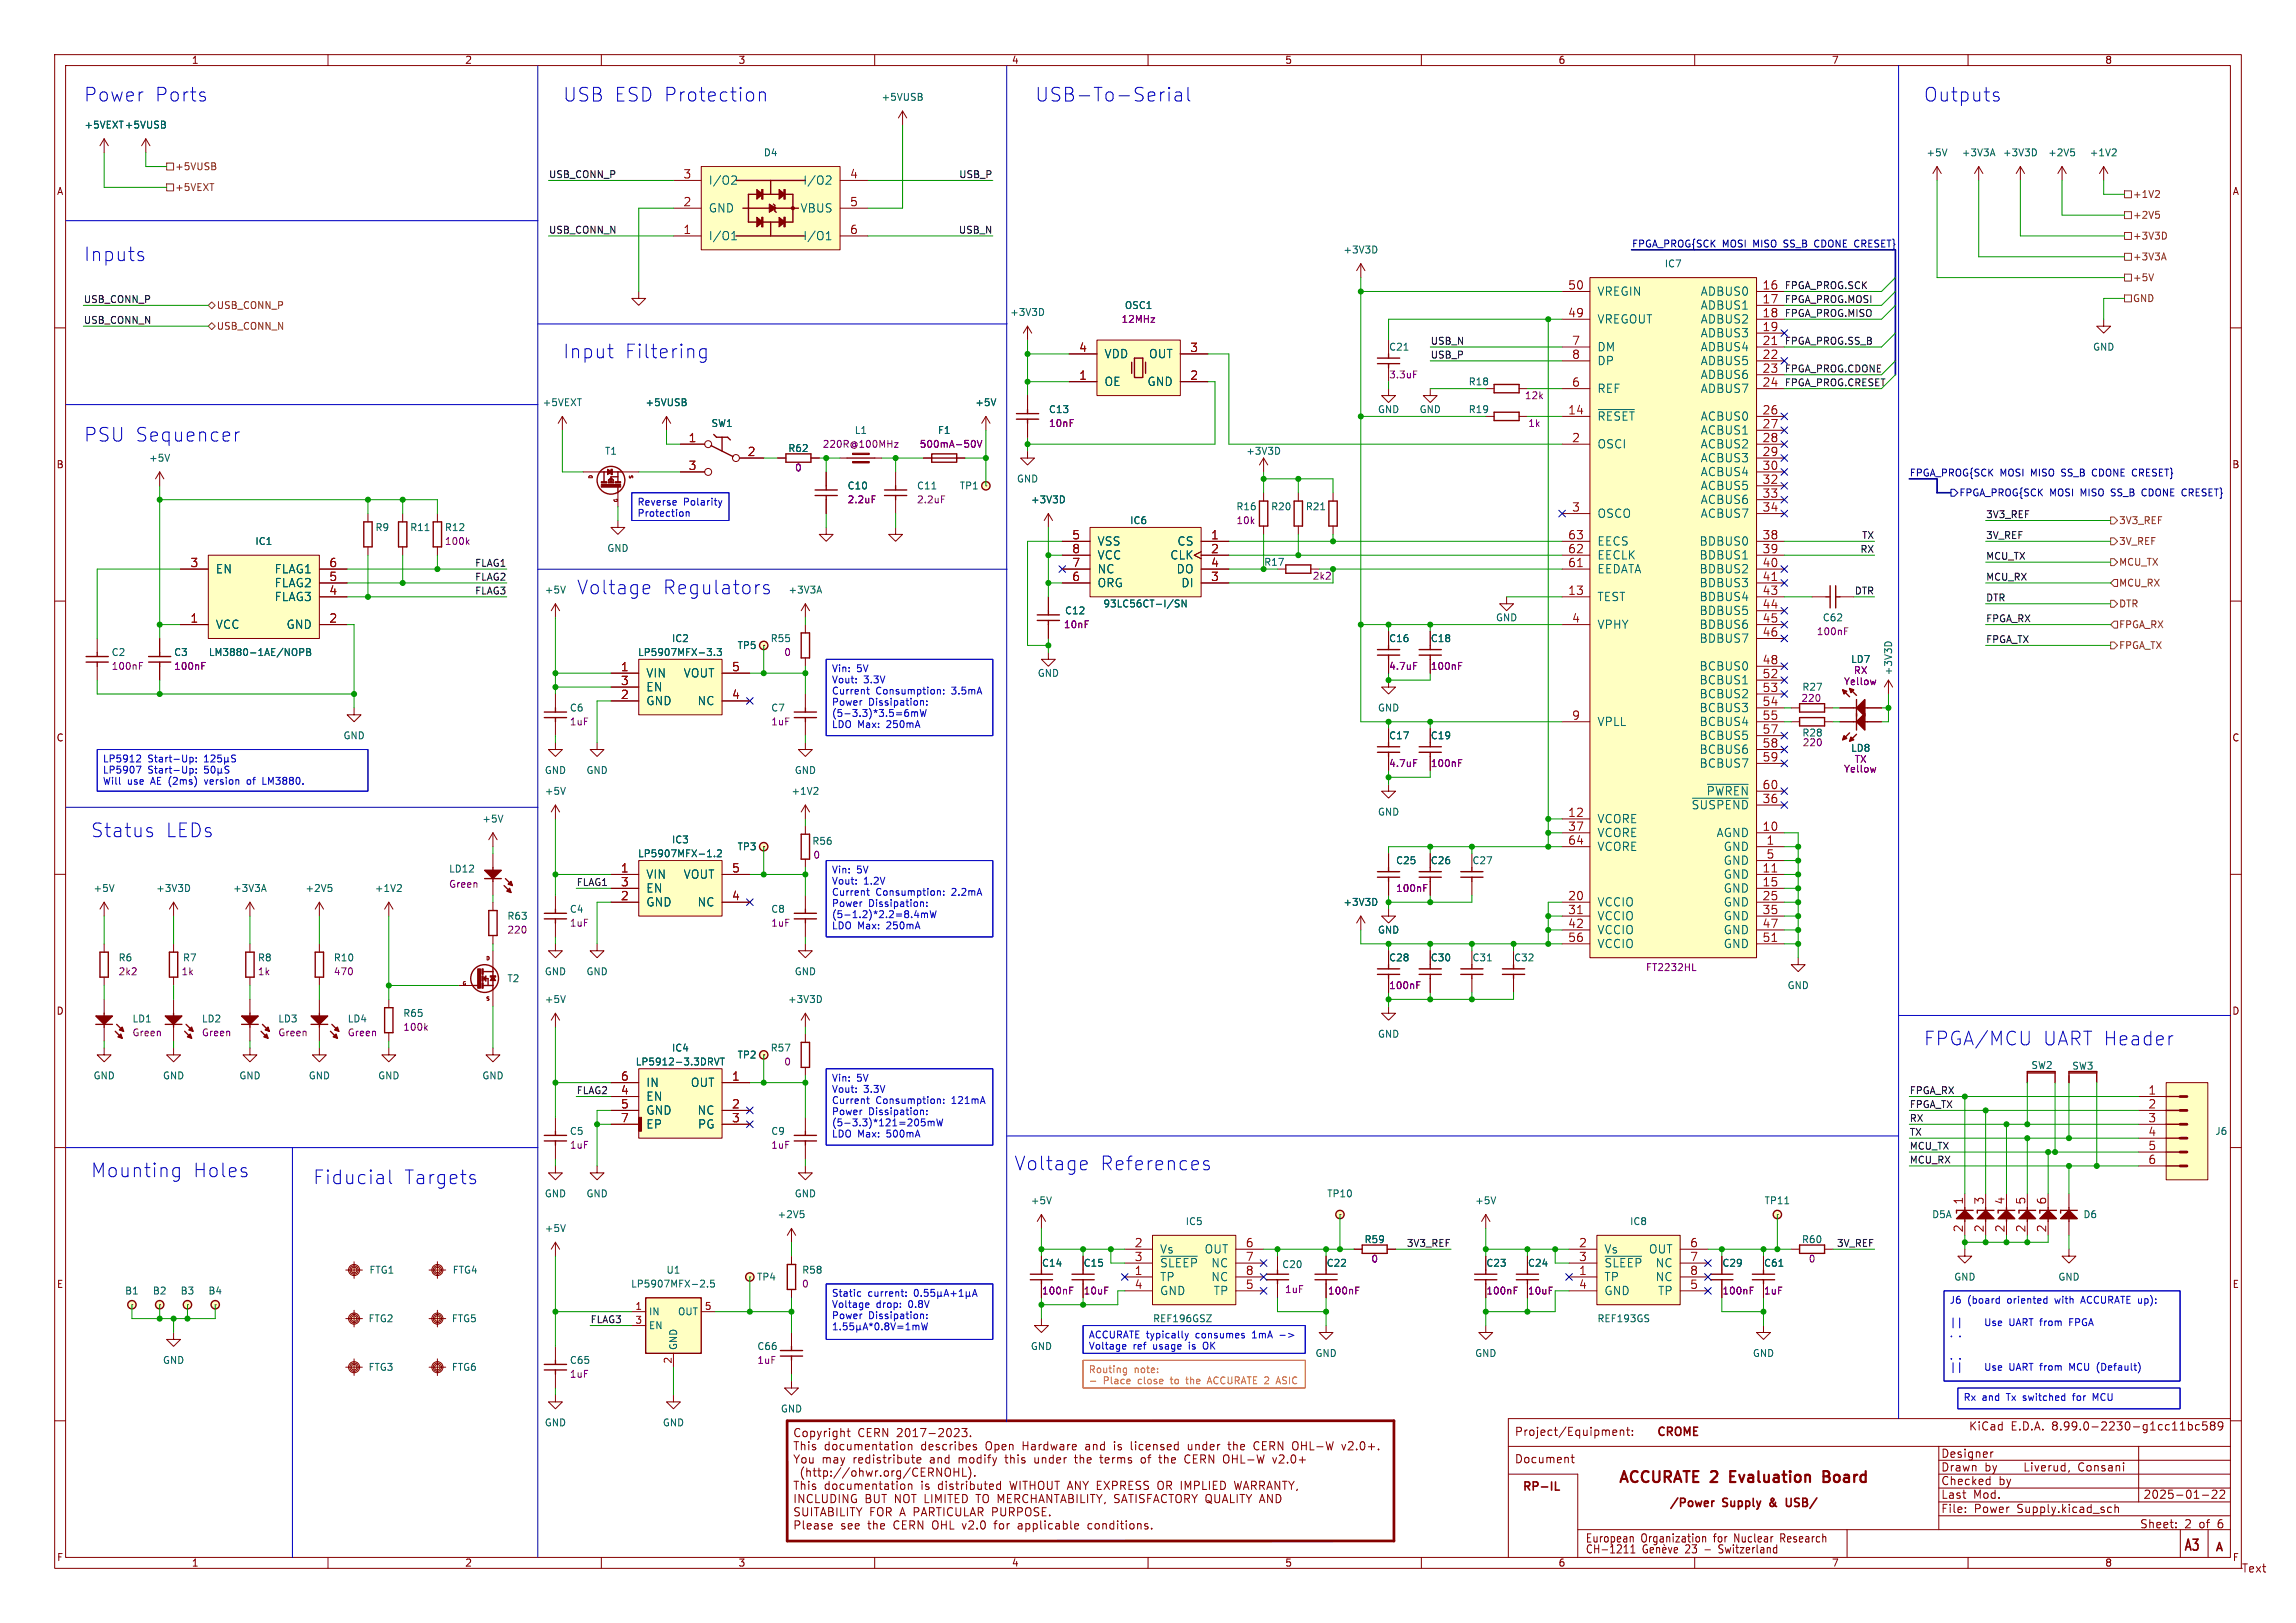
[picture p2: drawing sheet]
<svg xmlns="http://www.w3.org/2000/svg" width="420mm" height="297mm" viewBox="0 0 420 297" stroke-linecap="round" stroke-linejoin="round" font-family="sans-serif">
<defs><g id="words">
<g font-size="3.5" fill="#0000c2">
<text x="15.2" y="18.8">Power</text>
<text x="28.2" y="18.8">Ports</text>
<text x="102.9" y="18.8">USB ESD Protection</text>
<text x="189.2" y="18.8">USB-To-Serial</text>
<text x="351.8" y="18.8">Outputs</text>
<text x="15.2" y="48">Inputs</text>
<text x="102.9" y="65.8">Input</text>
<text x="114.1" y="65.8">Filtering</text>
<text x="15.2" y="81">PSU Sequencer</text>
<text x="105.4" y="109">Voltage</text>
<text x="121.1" y="109">Regulators</text>
<text x="16.5" y="153.4">Status</text>
<text x="30.2" y="153.4">LEDs</text>
<text x="351.8" y="191.5">FPGA/MCU</text>
<text x="373.5" y="191.5">UART Header</text>
<text x="16.5" y="215.7">Mounting</text>
<text x="35.2" y="215.7">Holes</text>
<text x="185.4" y="214.4">Voltage</text>
<text x="201.1" y="214.4">References</text>
<text x="57.1" y="216.9">Fiducial</text>
<text x="73.8" y="216.9">Targets</text>
</g>
<g font-size="2.8" fill="#840000">
<text x="295.8" y="271.9">ACCURATE 2</text>
<text x="317.2" y="271.9">Evaluation</text>
<text x="335.1" y="271.9">Board</text>
<text x="399.3" y="284.2">A3</text>
</g>
<g font-size="2.1" fill="#a90000">
<text x="124.9" y="32.8">3</text>
<text x="155.4" y="32.8">4</text>
<text x="124.9" y="37.8">2</text>
<text x="155.4" y="37.8">5</text>
<text x="124.9" y="42.9">1</text>
<text x="155.4" y="42.9">6</text>
<text x="286.8" y="53.1">50</text>
<text x="322.3" y="53.1">16</text>
<text x="286.8" y="58.2">49</text>
<text x="322.3" y="55.6">17</text>
<text x="322.3" y="58.2">18</text>
<text x="197.3" y="64.5">4</text>
<text x="217.6" y="64.5">3</text>
<text x="287.5" y="63.2">7</text>
<text x="287.5" y="65.8">8</text>
<text x="322.3" y="60.7">19</text>
<text x="322.3" y="63.2">21</text>
<text x="322.3" y="65.8">22</text>
<text x="197.3" y="69.6">1</text>
<text x="217.6" y="69.6">2</text>
<text x="287.5" y="70.9">6</text>
<text x="322.3" y="68.3">23</text>
<text x="322.3" y="70.9">24</text>
<text x="286.8" y="75.9">14</text>
<text x="322.3" y="75.9">26</text>
<text x="125.9" y="81">1</text>
<text x="136.7" y="83.6">2</text>
<text x="287.5" y="81">2</text>
<text x="322.3" y="78.5">27</text>
<text x="322.3" y="81">28</text>
<text x="322.3" y="83.6">29</text>
<text x="125.9" y="86.1">3</text>
<text x="322.3" y="86.1">30</text>
<text x="322.3" y="88.6">32</text>
<text x="287.5" y="93.7">3</text>
<text x="322.3" y="91.2">33</text>
<text x="322.3" y="93.7">34</text>
<text x="196" y="101.3">8</text>
<text x="196" y="98.8">5</text>
<text x="221.4" y="101.3">2</text>
<text x="221.4" y="98.8">1</text>
<text x="286.8" y="98.8">63</text>
<text x="286.8" y="101.3">62</text>
<text x="322.3" y="98.8">38</text>
<text x="322.3" y="101.3">39</text>
<text x="34.8" y="103.9">3</text>
<text x="60.2" y="103.9">6</text>
<text x="60.2" y="106.4">5</text>
<text x="196" y="106.4">6</text>
<text x="196" y="103.9">7</text>
<text x="221.4" y="106.4">3</text>
<text x="221.4" y="103.9">4</text>
<text x="286.8" y="103.9">61</text>
<text x="322.3" y="103.9">40</text>
<text x="322.3" y="106.4">41</text>
<text x="60.2" y="109">4</text>
<text x="286.8" y="109">13</text>
<text x="322.3" y="109">43</text>
<text x="322.3" y="111.5">44</text>
<text x="34.8" y="114">1</text>
<text x="60.2" y="114">2</text>
<text x="287.5" y="114">4</text>
<text x="322.3" y="114">45</text>
<text x="322.3" y="116.6">46</text>
<text x="113.5" y="122.9">1</text>
<text x="113.5" y="125.5">3</text>
<text x="133.8" y="122.9">5</text>
<text x="322.3" y="121.7">48</text>
<text x="322.3" y="124.2">52</text>
<text x="113.5" y="128">2</text>
<text x="133.8" y="128">4</text>
<text x="287.5" y="131.8">9</text>
<text x="322.3" y="126.7">53</text>
<text x="322.3" y="129.3">54</text>
<text x="322.3" y="131.8">55</text>
<text x="322.3" y="134.4">57</text>
<text x="322.3" y="136.9">58</text>
<text x="322.3" y="139.4">59</text>
<text x="286.8" y="149.6">12</text>
<text x="322.3" y="144.5">60</text>
<text x="322.3" y="147.1">36</text>
<text x="286.8" y="152.1">37</text>
<text x="286.8" y="154.7">64</text>
<text x="322.3" y="152.1">10</text>
<text x="323" y="154.7">1</text>
<text x="113.5" y="159.8">1</text>
<text x="133.8" y="159.8">5</text>
<text x="322.3" y="159.8">11</text>
<text x="323" y="157.2">5</text>
<text x="113.5" y="162.3">3</text>
<text x="113.5" y="164.8">2</text>
<text x="133.8" y="164.8">4</text>
<text x="286.8" y="164.8">20</text>
<text x="286.8" y="167.4">31</text>
<text x="322.3" y="162.3">15</text>
<text x="322.3" y="164.8">25</text>
<text x="322.3" y="167.4">35</text>
<text x="286.8" y="169.9">42</text>
<text x="286.8" y="172.5">56</text>
<text x="322.3" y="169.9">47</text>
<text x="322.3" y="172.5">51</text>
<text x="113.5" y="197.9">6</text>
<text x="133.8" y="197.9">1</text>
<text x="113.5" y="200.4">4</text>
<text x="113.5" y="202.9">5</text>
<text x="133.8" y="202.9">2</text>
<text x="392.9" y="200.4">1</text>
<text x="392.9" y="202.9">2</text>
<text x="113.5" y="205.5">7</text>
<text x="133.8" y="205.5">3</text>
<text x="392.9" y="205.5">3</text>
<text x="392.9" y="208">4</text>
<text x="392.9" y="210.6">5</text>
<text x="392.9" y="213.1">6</text>
<text x="359.2" y="220.5" transform="rotate(-90 359.2 220.5)">1</text>
<text x="363" y="220.5" transform="rotate(-90 363 220.5)">3</text>
<text x="366.8" y="220.5" transform="rotate(-90 366.8 220.5)">4</text>
<text x="370.6" y="220.5" transform="rotate(-90 370.6 220.5)">5</text>
<text x="374.4" y="220.5" transform="rotate(-90 374.4 220.5)">6</text>
<text x="359.2" y="225.6" transform="rotate(-90 359.2 225.6)">2</text>
<text x="363" y="225.6" transform="rotate(-90 363 225.6)">2</text>
<text x="366.8" y="225.6" transform="rotate(-90 366.8 225.6)">2</text>
<text x="370.6" y="225.6" transform="rotate(-90 370.6 225.6)">2</text>
<text x="374.4" y="225.6" transform="rotate(-90 374.4 225.6)">2</text>
<text x="207.5" y="228.3">2</text>
<text x="207.5" y="230.9">3</text>
<text x="207.5" y="233.4">1</text>
<text x="227.8" y="228.3">6</text>
<text x="227.8" y="230.9">7</text>
<text x="227.8" y="233.4">8</text>
<text x="288.8" y="228.3">2</text>
<text x="288.8" y="230.9">3</text>
<text x="288.8" y="233.4">1</text>
<text x="309.1" y="228.3">6</text>
<text x="309.1" y="230.9">7</text>
<text x="309.1" y="233.4">8</text>
<text x="207.5" y="236">4</text>
<text x="227.8" y="236">5</text>
<text x="288.8" y="236">4</text>
<text x="309.1" y="236">5</text>
</g>
<g font-size="2.1" fill="#006464">
<text x="129.5" y="34">I/O2</text>
<text x="146.9" y="34">I/O2</text>
<text x="129.5" y="39.1">GND</text>
<text x="146.4" y="39.1">VBUS</text>
<text x="129.5" y="44.2">I/O1</text>
<text x="146.9" y="44.2">I/O1</text>
<text x="292.1" y="54.3">VREGIN</text>
<text x="292.1" y="59.4">VREGOUT</text>
<text x="311" y="54.3">ADBUS0</text>
<text x="311" y="56.9">ADBUS1</text>
<text x="311" y="59.4">ADBUS2</text>
<text x="201.9" y="65.8">VDD</text>
<text x="210.1" y="65.8">OUT</text>
<text x="292.1" y="64.5">DM</text>
<text x="311" y="62">ADBUS3</text>
<text x="311" y="64.5">ADBUS4</text>
<text x="201.9" y="70.8">OE</text>
<text x="209.8" y="70.8">GND</text>
<text x="292.1" y="67">DP</text>
<text x="311" y="67">ADBUS5</text>
<text x="311" y="69.6">ADBUS6</text>
<text x="292.1" y="72.1">REF</text>
<text x="292.1" y="77.2">~{RESET}</text>
<text x="311" y="72.1">ADBUS7</text>
<text x="311" y="77.2">ACBUS0</text>
<text x="292.1" y="82.3">OSCI</text>
<text x="311" y="79.7">ACBUS1</text>
<text x="311" y="82.3">ACBUS2</text>
<text x="311" y="84.8">ACBUS3</text>
<text x="311" y="87.4">ACBUS4</text>
<text x="311" y="89.9">ACBUS5</text>
<text x="292.1" y="95">OSCO</text>
<text x="311" y="92.4">ACBUS6</text>
<text x="311" y="95">ACBUS7</text>
<text x="200.7" y="100.1">VSS</text>
<text x="215.3" y="100.1">CS</text>
<text x="292.1" y="100.1">EECS</text>
<text x="310.8" y="100.1">BDBUS0</text>
<text x="39.4" y="105.1">EN</text>
<text x="50.2" y="105.1">FLAG1</text>
<text x="50.2" y="107.7">FLAG2</text>
<text x="200.7" y="107.7">ORG</text>
<text x="200.7" y="105.1">NC</text>
<text x="200.7" y="102.6">VCC</text>
<text x="214" y="102.6">CLK</text>
<text x="215.2" y="105.1">DO</text>
<text x="216" y="107.7">DI</text>
<text x="292.1" y="102.6">EECLK</text>
<text x="292.1" y="105.1">EEDATA</text>
<text x="310.8" y="102.6">BDBUS1</text>
<text x="310.8" y="105.1">BDBUS2</text>
<text x="310.8" y="107.7">BDBUS3</text>
<text x="50.2" y="110.2">FLAG3</text>
<text x="292.1" y="110.2">TEST</text>
<text x="310.8" y="110.2">BDBUS4</text>
<text x="310.8" y="112.8">BDBUS5</text>
<text x="39.4" y="115.3">VCC</text>
<text x="52.4" y="115.3">GND</text>
<text x="292.1" y="115.3">VPHY</text>
<text x="310.8" y="115.3">BDBUS6</text>
<text x="310.8" y="117.8">BDBUS7</text>
<text x="118.1" y="124.2">VIN</text>
<text x="125" y="124.2">VOUT</text>
<text x="310.8" y="122.9">BCBUS0</text>
<text x="310.8" y="125.5">BCBUS1</text>
<text x="118.1" y="126.7">EN</text>
<text x="118.1" y="129.3">GND</text>
<text x="127.5" y="129.3">NC</text>
<text x="310.8" y="128">BCBUS2</text>
<text x="310.8" y="130.5">BCBUS3</text>
<text x="292.1" y="133.1">VPLL</text>
<text x="310.8" y="133.1">BCBUS4</text>
<text x="310.8" y="135.6">BCBUS5</text>
<text x="310.8" y="138.2">BCBUS6</text>
<text x="310.8" y="140.7">BCBUS7</text>
<text x="309.4" y="148.3">~{SUSPEND}</text>
<text x="312.1" y="145.8">~{PWREN}</text>
<text x="292.1" y="150.9">VCORE</text>
<text x="292.1" y="153.4">VCORE</text>
<text x="292.1" y="155.9">VCORE</text>
<text x="313.9" y="153.4">AGND</text>
<text x="315.2" y="155.9">GND</text>
<text x="118.1" y="161">VIN</text>
<text x="125" y="161">VOUT</text>
<text x="315.2" y="158.5">GND</text>
<text x="315.2" y="161">GND</text>
<text x="118.1" y="163.6">EN</text>
<text x="118.1" y="166.1">GND</text>
<text x="127.5" y="166.1">NC</text>
<text x="292.1" y="166.1">VCCIO</text>
<text x="315.2" y="163.6">GND</text>
<text x="315.2" y="166.1">GND</text>
<text x="292.1" y="168.6">VCCIO</text>
<text x="292.1" y="171.2">VCCIO</text>
<text x="292.1" y="173.7">VCCIO</text>
<text x="315.2" y="168.6">GND</text>
<text x="315.2" y="171.2">GND</text>
<text x="315.2" y="173.7">GND</text>
<text x="118.1" y="199.1">IN</text>
<text x="118.1" y="201.7">EN</text>
<text x="126.3" y="199.1">OUT</text>
<text x="118.1" y="204.2">GND</text>
<text x="118.1" y="206.7">EP</text>
<text x="127.5" y="204.2">NC</text>
<text x="127.6" y="206.7">PG</text>
<text x="212.1" y="229.6">Vs</text>
<text x="212.1" y="232.1">~{SLEEP}NC</text>
<text x="220.3" y="229.6">OUT</text>
<text x="293.4" y="229.6">Vs</text>
<text x="293.4" y="232.1">~{SLEEP}NC</text>
<text x="301.6" y="229.6">OUT</text>
<text x="212.1" y="234.7">TP</text>
<text x="212.1" y="237.2">GND</text>
<text x="221.5" y="234.7">NC</text>
<text x="222" y="237.2">TP</text>
<text x="293.4" y="234.7">TP</text>
<text x="293.4" y="237.2">GND</text>
<text x="302.8" y="234.7">NC</text>
<text x="303.2" y="237.2">TP</text>
</g>
<g font-size="2.1" fill="#840000">
<text x="277" y="263">Project/Equipment:</text>
<text x="303" y="263.2">CROME</text>
<text x="360.1" y="262">KiCad</text>
<text x="367.8" y="262">E.D.A.</text>
<text x="375.4" y="262">8.99.0-2230-g1cc11bc589</text>
<text x="277" y="268">Document</text>
<text x="355" y="267">Designer</text>
<text x="355" y="269.5">Drawn</text>
<text x="363" y="269.5">by</text>
<text x="370" y="269.5">Liverud,</text>
<text x="380" y="269.5">Consani</text>
<text x="278.3" y="273.2">RP-IL</text>
<text x="355" y="274.5">Last</text>
<text x="355" y="272">Checked</text>
<text x="360.9" y="274.5">Mod.</text>
<text x="365.6" y="272">by</text>
<text x="392" y="274.5">2025-01-22</text>
<text x="145" y="280">Copyright</text>
<text x="185.1" y="280">documentation</text>
<text x="202.9" y="280">describes</text>
<text x="305.2" y="276.2">/Power</text>
<text x="315.1" y="276.2">Supply</text>
<text x="324.3" y="276.2">&amp;</text>
<text x="327.9" y="276.2">USB/</text>
<text x="355" y="277.1">File:</text>
<text x="361.1" y="277.1">Power</text>
<text x="369" y="277.1">Supply.kicad_sch</text>
<text x="391.4" y="279.9">Sheet:</text>
<text x="399.6" y="279.9">2</text>
<text x="402.4" y="279.9">of</text>
<text x="405.9" y="279.9">6</text>
<text x="290" y="284.5">CH-1211</text>
<text x="290" y="282.5">European</text>
<text x="300.2" y="282.5">Organization</text>
<text x="308.4" y="284.5">23</text>
<text x="313.6" y="282.5">for</text>
<text x="314.9" y="284.5">Switzerland</text>
<text x="317.5" y="282.5">Nuclear</text>
<text x="326.1" y="282.5">Research</text>
<text x="405" y="284.3">A</text>
<text x="410" y="288">Text</text>
</g>
<g font-size="1.8" fill="#840000">
<text x="35" y="11.9">1</text>
<text x="85" y="11.9">2</text>
<text x="135" y="11.9">3</text>
<text x="185" y="11.9">4</text>
<text x="235" y="11.9">5</text>
<text x="285" y="11.9">6</text>
<text x="335" y="11.9">7</text>
<text x="385" y="11.9">8</text>
<text x="10.3" y="35.9">A</text>
<text x="408.3" y="35.9">A</text>
<text x="10.3" y="85.9">B</text>
<text x="408.2" y="85.9">B</text>
<text x="10.3" y="135.9">C</text>
<text x="408.2" y="135.9">C</text>
<text x="10.3" y="185.9">D</text>
<text x="408.2" y="185.9">D</text>
<text x="10.3" y="235.9">E</text>
<text x="408.3" y="235.9">E</text>
<text x="10.3" y="285.9">F</text>
<text x="35" y="286.9">1</text>
<text x="85" y="286.9">2</text>
<text x="135" y="286.9">3</text>
<text x="185" y="286.9">4</text>
<text x="235" y="286.9">5</text>
<text x="285" y="286.9">6</text>
<text x="335" y="286.9">7</text>
<text x="385" y="286.9">8</text>
<text x="408.3" y="285.9">F</text>
</g>
<g font-size="1.8" fill="#006464">
<text x="15.4" y="23.7">+5VEXT +5VUSB</text>
<text x="161.2" y="18.6">+5VUSB</text>
<text x="139.6" y="28.8">D4</text>
<text x="352.3" y="28.8">+5V</text>
<text x="358.8" y="28.8">+3V3A</text>
<text x="366.3" y="28.8">+3V3D</text>
<text x="374.5" y="28.8">+2V5</text>
<text x="382.2" y="28.8">+1V2</text>
<text x="245.6" y="46.6">+3V3D</text>
<text x="304.4" y="49.1">IC7</text>
<text x="184.7" y="58">+3V3D</text>
<text x="205.7" y="56.7">OSC1</text>
<text x="254" y="64.4">C21</text>
<text x="382.8" y="64.4">GND</text>
<text x="268.6" y="70.7">R18</text>
<text x="99.2" y="74.5">+5VEXT</text>
<text x="118" y="74.5">+5VUSB</text>
<text x="178.3" y="74.5">+5V</text>
<text x="191.8" y="75.8">C13</text>
<text x="252" y="75.8">GND</text>
<text x="259.6" y="75.8">GND</text>
<text x="268.6" y="75.8">R19</text>
<text x="110.6" y="83.4">T1</text>
<text x="130" y="78.3">SW1</text>
<text x="144.1" y="82.9">R62</text>
<text x="156.3" y="79.6">L1</text>
<text x="171.5" y="79.6">F1</text>
<text x="227.9" y="83.4">+3V3D</text>
<text x="27.2" y="84.7">+5V</text>
<text x="154.9" y="89.8">C10</text>
<text x="167.6" y="89.8">C11</text>
<text x="175.5" y="89.8">TP1</text>
<text x="185.9" y="88.5">GND</text>
<text x="188.5" y="92.3">+3V3D</text>
<text x="226.1" y="93.6">R16</text>
<text x="232.4" y="93.6">R20</text>
<text x="238.8" y="93.6">R21</text>
<text x="46.6" y="99.9">IC1</text>
<text x="68.6" y="97.4">R9</text>
<text x="74.9" y="97.4">R11</text>
<text x="81.3" y="97.4">R12</text>
<text x="111" y="101.2">GND</text>
<text x="206.6" y="96.1">IC6</text>
<text x="99.6" y="108.8">+5V</text>
<text x="144.1" y="108.8">+3V3A</text>
<text x="194.7" y="112.6">C12</text>
<text x="201.7" y="111.4">93LC56CT-I/SN</text>
<text x="273.6" y="113.9">GND</text>
<text x="333.3" y="113.9">C62</text>
<text x="122.8" y="117.7">IC2</text>
<text x="134.8" y="119">TP5</text>
<text x="140.9" y="117.7">R55</text>
<text x="254" y="117.7">C16</text>
<text x="261.6" y="117.7">C18</text>
<text x="20.3" y="120.2">C2</text>
<text x="31.8" y="120.2">C3</text>
<text x="38.1" y="120.2">LM3880-1AE/NOPB</text>
<text x="116.6" y="120.2">LP5907MFX-3.3</text>
<text x="189.7" y="124.1">GND</text>
<text x="338.5" y="121.5">LD7</text>
<text x="346.3" y="123.7" transform="rotate(-90 346.3 123.7)">+3V3D</text>
<text x="104.1" y="130.4">C6</text>
<text x="141" y="130.4">C7</text>
<text x="252" y="130.4">GND</text>
<text x="329.6" y="126.6">R27</text>
<text x="62.7" y="135.5">GND</text>
<text x="254" y="135.5">C17</text>
<text x="261.6" y="135.5">C19</text>
<text x="329.6" y="135">R28</text>
<text x="338.5" y="137.8">LD8</text>
<text x="99.6" y="141.8">GND</text>
<text x="107.2" y="141.8">GND</text>
<text x="145.3" y="141.8">GND</text>
<text x="99.6" y="145.6">+5V</text>
<text x="144.7" y="145.6">+1V2</text>
<text x="252" y="149.5">GND</text>
<text x="88.1" y="150.7">+5V</text>
<text x="122.8" y="154.5">IC3</text>
<text x="134.8" y="155.8">TP3</text>
<text x="148.5" y="154.8">R56</text>
<text x="82.1" y="159.9">LD12</text>
<text x="116.6" y="157.1">LP5907MFX-1.2</text>
<text x="255.3" y="158.3">C25</text>
<text x="261.6" y="158.3">C26</text>
<text x="269.3" y="158.3">C27</text>
<text x="17" y="163.4">+5V</text>
<text x="28.5" y="163.4">+3V3D</text>
<text x="42.5" y="163.4">+3V3A</text>
<text x="55.8" y="163.4">+2V5</text>
<text x="68.5" y="163.4">+1V2</text>
<text x="104.1" y="167.2">C4</text>
<text x="141" y="167.2">C8</text>
<text x="245.6" y="166">+3V3D</text>
<text x="92.7" y="168.5">R63</text>
<text x="252" y="171">GND</text>
<text x="21.6" y="176.1">R6</text>
<text x="33.4" y="176.1">R7</text>
<text x="47.1" y="176.1">R8</text>
<text x="61" y="176.1">R10</text>
<text x="92.7" y="179.9">T2</text>
<text x="99.6" y="178.7">GND</text>
<text x="107.2" y="178.7">GND</text>
<text x="145.3" y="178.7">GND</text>
<text x="254" y="176.1">C28</text>
<text x="261.6" y="176.1">C30</text>
<text x="269.3" y="176.1">C31</text>
<text x="276.9" y="176.1">C32</text>
<text x="99.6" y="183.7">+5V</text>
<text x="144" y="183.7">+3V3D</text>
<text x="326.9" y="181.2">GND</text>
<text x="24.1" y="187.3">LD1</text>
<text x="36.8" y="187.3">LD2</text>
<text x="50.8" y="187.3">LD3</text>
<text x="63.5" y="187.3">LD4</text>
<text x="73.7" y="186.3">R65</text>
<text x="252" y="190.1">GND</text>
<text x="17" y="197.7">GND</text>
<text x="29.7" y="197.7">GND</text>
<text x="43.7" y="197.7">GND</text>
<text x="56.4" y="197.7">GND</text>
<text x="69.1" y="197.7">GND</text>
<text x="88.1" y="197.7">GND</text>
<text x="116.2" y="195.2">LP5912-3.3DRVT</text>
<text x="122.8" y="192.6">IC4</text>
<text x="134.8" y="193.9">TP2</text>
<text x="140.9" y="192.6">R57</text>
<text x="371.5" y="195.8">SW2</text>
<text x="379" y="195.9">SW3</text>
<text x="104.1" y="207.9">C5</text>
<text x="141" y="207.9">C9</text>
<text x="405.1" y="207.9">J6</text>
<text x="99.6" y="219.3">GND</text>
<text x="107.2" y="219.3">GND</text>
<text x="145.3" y="219.3">GND</text>
<text x="188.5" y="220.6">+5V</text>
<text x="242.7" y="219.3">TP10</text>
<text x="269.7" y="220.6">+5V</text>
<text x="322.7" y="220.6">TP11</text>
<text x="99.6" y="225.7">+5V</text>
<text x="142.1" y="223.1">+2V5</text>
<text x="216.8" y="224.4">IC5</text>
<text x="249.5" y="227.7">R59</text>
<text x="298.1" y="224.4">IC8</text>
<text x="329.5" y="227.7">R60</text>
<text x="353.3" y="223.1">D5A</text>
<text x="381" y="223.1">D6</text>
<text x="67.5" y="233.3">FTG1</text>
<text x="82.7" y="233.3">FTG4</text>
<text x="121.8" y="233.3">U1</text>
<text x="146.6" y="233.3">R58</text>
<text x="190.5" y="232">C14</text>
<text x="198.1" y="232">C15</text>
<text x="234.5" y="232.3">C20</text>
<text x="242.6" y="232">C22</text>
<text x="271.8" y="232">C23</text>
<text x="279.4" y="232">C24</text>
<text x="315" y="232">C29</text>
<text x="322.6" y="232">C61</text>
<text x="22.8" y="237.1">B1</text>
<text x="27.9" y="237.1">B2</text>
<text x="32.9" y="237.1">B3</text>
<text x="38" y="237.1">B4</text>
<text x="115.3" y="235.8">LP5907MFX-2.5</text>
<text x="138.4" y="234.5">TP4</text>
<text x="357.4" y="234.5">GND</text>
<text x="376.4" y="234.5">GND</text>
<text x="67.3" y="242.2">FTG2</text>
<text x="82.6" y="242.2">FTG5</text>
<text x="118.6" y="240.9">IN</text>
<text x="118.6" y="243.4">EN</text>
<text x="123.9" y="240.9">OUT</text>
<text x="210.8" y="242.2">REF196GSZ</text>
<text x="292.1" y="242.2">REF193GS</text>
<text x="29.7" y="249.8">GND</text>
<text x="67.3" y="251.1">FTG3</text>
<text x="82.6" y="251.1">FTG6</text>
<text x="104.1" y="249.8">C65</text>
<text x="124.1" y="247.1" transform="rotate(-90 124.1 247.1)">GND</text>
<text x="138.4" y="247.2">C66</text>
<text x="188.5" y="247.2">GND</text>
<text x="240.5" y="248.5">GND</text>
<text x="269.7" y="248.5">GND</text>
<text x="320.5" y="248.5">GND</text>
<text x="99.6" y="261.2">GND</text>
<text x="121.2" y="261.2">GND</text>
<text x="142.7" y="258.7">GND</text>
</g>
<g font-size="1.8" fill="#725600">
<text x="31.9" y="31.3">+5VUSB</text>
<text x="31.9" y="35.2">+5VEXT</text>
<text x="390.1" y="40.2">+2V5</text>
<text x="390.1" y="36.4">+1V2</text>
<text x="390.1" y="44">+3V3D</text>
<text x="390.1" y="47.9">+3V3A</text>
<text x="390.1" y="51.7">+5V</text>
<text x="39.6" y="56.7">USB_CONN_P</text>
<text x="390.1" y="55.5">GND</text>
<text x="39.6" y="60.6">USB_CONN_N</text>
<text x="387.5" y="96.1">3V3_REF</text>
<text x="387.5" y="99.9">3V_REF</text>
<text x="387.5" y="103.7">MCU_TX</text>
<text x="387.5" y="107.5">MCU_RX</text>
<text x="387.5" y="111.4">DTR</text>
<text x="387.5" y="115.2">FPGA_RX</text>
<text x="387.5" y="119">FPGA_TX</text>
</g>
<g font-size="1.8" fill="#0f0f0f">
<text x="100.3" y="32.7">USB_CONN_P</text>
<text x="175.4" y="32.7">USB_P</text>
<text x="100.3" y="42.8">USB_CONN_N</text>
<text x="175.3" y="42.8">USB_N</text>
<text x="326.4" y="53">FPGA_PROG.SCK</text>
<text x="15.2" y="59.3">USB_CONN_N</text>
<text x="15.2" y="55.5">USB_CONN_P</text>
<text x="326.4" y="55.5">FPGA_PROG.MOSI</text>
<text x="326.4" y="58.1">FPGA_PROG.MISO</text>
<text x="261.6" y="65.7">USB_P</text>
<text x="261.6" y="63.2">USB_N</text>
<text x="326.4" y="63.2">FPGA_PROG.SS_B</text>
<text x="326.4" y="68.2">FPGA_PROG.CDONE</text>
<text x="326.4" y="70.8">FPGA_PROG.CRESET</text>
<text x="363.2" y="94.9">3V3_REF</text>
<text x="340.2" y="101.3">RX</text>
<text x="340.5" y="98.7">TX</text>
<text x="363.2" y="98.7">3V_REF</text>
<text x="86.8" y="103.8">FLAG1</text>
<text x="86.8" y="106.3">FLAG2</text>
<text x="363.2" y="102.5">MCU_TX</text>
<text x="363.2" y="106.3">MCU_RX</text>
<text x="86.8" y="108.9">FLAG3</text>
<text x="339.2" y="108.9">DTR</text>
<text x="363.2" y="110.1">DTR</text>
<text x="363.2" y="114">FPGA_RX</text>
<text x="363.2" y="117.8">FPGA_TX</text>
<text x="105.4" y="162.2">FLAG1</text>
<text x="105.4" y="200.3">FLAG2</text>
<text x="349.2" y="200.3">FPGA_RX</text>
<text x="349.2" y="202.9">FPGA_TX</text>
<text x="349.2" y="207.9">TX</text>
<text x="349.2" y="205.4">RX</text>
<text x="349.2" y="210.5">MCU_TX</text>
<text x="349.2" y="213">MCU_RX</text>
<text x="257.2" y="228.3">3V3_REF</text>
<text x="335.9" y="228.3">3V_REF</text>
<text x="107.9" y="242.2">FLAG3</text>
</g>
<g font-size="1.8" fill="#000084">
<text x="298.4" y="45.4">FPGA_PROG{SCK</text>
<text x="315" y="45.4">MOSI</text>
<text x="320.8" y="45.4">MISO</text>
<text x="326.6" y="45.4">SS_B</text>
<text x="332.4" y="45.4">CDONE CRESET}</text>
<text x="349.2" y="87.3">FPGA_PROG{SCK</text>
<text x="365.8" y="87.3">MOSI</text>
<text x="371.6" y="87.3">MISO</text>
<text x="377.4" y="87.3">SS_B</text>
<text x="383.2" y="87.3">CDONE CRESET}</text>
<text x="358.3" y="91">FPGA_PROG{SCK</text>
<text x="374.9" y="91">MOSI</text>
<text x="380.7" y="91">MISO</text>
<text x="386.5" y="91">SS_B</text>
<text x="392.3" y="91">CDONE CRESET}</text>
</g>
<g font-size="1.8" fill="#840084">
<text x="205.1" y="59.3">12MHz</text>
<text x="254" y="69.4">3.3uF</text>
<text x="278.8" y="73.3">12k</text>
<text x="150.4" y="82.1">220R@100MHz</text>
<text x="168.1" y="82.1">500mA-50V</text>
<text x="191.8" y="78.3">10nF</text>
<text x="279.5" y="78.3">1k</text>
<text x="145.3" y="86.5">0</text>
<text x="154.9" y="92.3">2.2uF</text>
<text x="167.6" y="92.3">2.2uF</text>
<text x="81.3" y="99.9">100k</text>
<text x="226.1" y="96.1">10k</text>
<text x="240" y="106.3">2k2</text>
<text x="194.5" y="115.2">10nF</text>
<text x="332.2" y="116.4">100nF</text>
<text x="20.3" y="122.8">100nF</text>
<text x="31.8" y="122.8">100nF</text>
<text x="143.4" y="120.2">0</text>
<text x="254" y="122.8">4.7uF</text>
<text x="261.6" y="122.8">100nF</text>
<text x="337.2" y="125.6">Yellow</text>
<text x="339" y="123.5">RX</text>
<text x="329.4" y="128.6">220</text>
<text x="104.1" y="132.9">1uF</text>
<text x="141" y="132.9">1uF</text>
<text x="329.7" y="136.8">220</text>
<text x="254" y="140.6">4.7uF</text>
<text x="261.6" y="140.6">100nF</text>
<text x="337.2" y="141.6">Yellow</text>
<text x="339.2" y="139.8">TX</text>
<text x="148.7" y="157.3">0</text>
<text x="82.1" y="162.7">Green</text>
<text x="255.3" y="163.4">100nF</text>
<text x="92.7" y="171">220</text>
<text x="104.1" y="169.8">1uF</text>
<text x="141" y="169.8">1uF</text>
<text x="21.6" y="178.7">2k2</text>
<text x="33.1" y="178.7">1k</text>
<text x="47.1" y="178.7">1k</text>
<text x="61" y="178.7">470</text>
<text x="301" y="177.9">FT2232HL</text>
<text x="254" y="181.2">100nF</text>
<text x="24.1" y="189.8">Green</text>
<text x="36.8" y="189.8">Green</text>
<text x="50.8" y="189.8">Green</text>
<text x="63.5" y="189.8">Green</text>
<text x="73.7" y="188.8">100k</text>
<text x="143.4" y="195.2">0</text>
<text x="104.1" y="210.4">1uF</text>
<text x="141" y="210.4">1uF</text>
<text x="250.8" y="231.2">0</text>
<text x="330.8" y="231.2">0</text>
<text x="146.6" y="235.8">0</text>
<text x="190.5" y="237.1">100nF</text>
<text x="198.1" y="237.1">10uF</text>
<text x="235" y="236.8">1uF</text>
<text x="242.8" y="237.1">100nF</text>
<text x="271.8" y="237.1">100nF</text>
<text x="279.4" y="237.1">10uF</text>
<text x="315" y="237.1">100nF</text>
<text x="322.6" y="237.1">1uF</text>
<text x="138.4" y="249.8">1uF</text>
<text x="104.1" y="252.3">1uF</text>
</g>
<g font-size="1.8" fill="#0000c2">
<text x="116.5" y="92.8">Reverse</text>
<text x="116.5" y="94.9">Protection</text>
<text x="125" y="92.8">Polarity</text>
<text x="152.1" y="123.3">Vin:</text>
<text x="152.1" y="125.4">Vout:</text>
<text x="156.7" y="123.3">5V</text>
<text x="158" y="125.4">3.3V</text>
<text x="152.1" y="127.4">Current</text>
<text x="152.1" y="129.5">Power</text>
<text x="152.1" y="131.5">(5-3.3)*3.5=6mW</text>
<text x="158.9" y="129.5">Dissipation:</text>
<text x="160.2" y="127.4">Consumption:</text>
<text x="174.2" y="127.4">3.5mA</text>
<text x="152.1" y="133.6">LDO Max:</text>
<text x="162.3" y="133.6">250mA</text>
<text x="18.7" y="139.8">LP5912</text>
<text x="18.7" y="141.9">LP5907</text>
<text x="18.7" y="143.9">Will</text>
<text x="23.3" y="143.9">use</text>
<text x="27" y="139.8">Start-Up:</text>
<text x="27" y="141.9">Start-Up:</text>
<text x="27.7" y="143.9">AE (2ms)</text>
<text x="37.9" y="143.9">version</text>
<text x="45.9" y="143.9">of</text>
<text x="48.9" y="143.9">LM3880.</text>
<text x="152.1" y="160.2">Vin:</text>
<text x="156.7" y="160.2">5V</text>
<text x="152.1" y="162.2">Vout:</text>
<text x="152.1" y="164.2">Current</text>
<text x="152.1" y="166.3">Power</text>
<text x="158" y="162.2">1.2V</text>
<text x="158.9" y="166.3">Dissipation:</text>
<text x="160.2" y="164.2">Consumption:</text>
<text x="174.2" y="164.2">2.2mA</text>
<text x="152.1" y="168.3">(5-1.2)*2.2=8.4mW</text>
<text x="152.1" y="170.4">LDO Max:</text>
<text x="162.3" y="170.4">250mA</text>
<text x="152.1" y="198.3">Vin:</text>
<text x="152.1" y="200.3">Vout:</text>
<text x="152.1" y="202.3">Current</text>
<text x="156.7" y="198.3">5V</text>
<text x="158" y="200.3">3.3V</text>
<text x="160.2" y="202.3">Consumption:</text>
<text x="174.2" y="202.3">121mA</text>
<text x="152.1" y="204.4">Power</text>
<text x="152.1" y="206.4">(5-3.3)*121=205mW</text>
<text x="152.1" y="208.5">LDO Max:</text>
<text x="158.9" y="204.4">Dissipation:</text>
<text x="162.3" y="208.5">500mA</text>
<text x="152.1" y="237.6">Static</text>
<text x="152.1" y="239.7">Voltage</text>
<text x="158.8" y="237.6">current:</text>
<text x="160.3" y="239.7">drop:</text>
<text x="166.3" y="239.7">0.8V</text>
<text x="356.6" y="238.9">J6</text>
<text x="359.9" y="238.9">(board</text>
<text x="367.3" y="238.9">oriented</text>
<text x="376.2" y="238.9">with</text>
<text x="381.2" y="238.9">ACCURATE up):</text>
<text x="152.1" y="241.7">Power</text>
<text x="158.9" y="241.7">Dissipation:</text>
<text x="199.1" y="245.2">ACCURATE typically</text>
<text x="218.8" y="245.2">consumes</text>
<text x="229.4" y="245.2">1mA</text>
<text x="234.5" y="245.2">-&gt;</text>
<text x="356.6" y="245">.</text>
<text x="358.3" y="245">.</text>
<text x="363.7" y="243">Use</text>
<text x="368.3" y="243">UART from</text>
<text x="379.6" y="243">FPGA</text>
<text x="199.1" y="247.3">Voltage</text>
<text x="207.3" y="247.3">ref</text>
<text x="211" y="247.3">usage</text>
<text x="217.8" y="247.3">is</text>
<text x="220.6" y="247.3">OK</text>
<text x="356.6" y="249.1">.</text>
<text x="358.3" y="249.1">.</text>
<text x="363.7" y="251.2">Use</text>
<text x="368.3" y="251.2">UART from</text>
<text x="379.6" y="251.2">MCU (Default)</text>
<text x="359.1" y="256.7">Rx</text>
<text x="362.6" y="256.7">and</text>
<text x="367.2" y="256.7">Tx switched</text>
<text x="379.7" y="256.7">for</text>
<text x="383.5" y="256.7">MCU</text>
</g>
<text font-size="1.8" fill="#009600" x="231.1" y="103.7">R17</text>
<g font-size="1.8" fill="#a90000">
<text x="116.1" y="239.8">1</text>
<text x="128.8" y="239.8">5</text>
<text x="116.1" y="242.3">3</text>
<text x="122.9" y="249.6" transform="rotate(-90 122.9 249.6)">2</text>
</g>
<g font-size="1.8" fill="#ff6d00">
<text x="199.1" y="251.6">Routing</text>
<text x="207.4" y="251.6">note:</text>
<text x="201.8" y="253.6">Place</text>
<text x="208.2" y="253.6">close</text>
<text x="214.4" y="253.6">to</text>
<text x="217.5" y="253.6">the</text>
<text x="221.6" y="253.6">ACCURATE 2</text>
<text x="234.6" y="253.6">ASIC</text>
</g>
<g font-size=".9" fill="#840000">
<text x="108.6" y="87.7" transform="rotate(-90 108.6 87.7)">D</text>
<text x="116" y="87.7" transform="rotate(-90 116 87.7)">S</text>
<text x="113.2" y="92.1" transform="rotate(-90 113.2 92.1)">G</text>
<text x="88.8" y="175.9">D</text>
<text x="84.5" y="180.5">G</text>
<text x="88.8" y="183.3">S</text>
</g>
</g></defs>
<g fill="none" stroke="#840000" stroke-width=".18">
<path d="M10 10h400v277h-400zM12 12h396v273h-396zM60 10v2M110 10v2M160 10v2M210 10v2M260 10v2M310 10v2M360 10v2M10 60h2M408 60h2M231.1 83.8l.8 1.3"/>
<path d="M231.1 83.8l-.7 1.3M231.1 83.8v2.6M231.1 90.2v1.5M231.1 96.3v1.5M237.5 90.2v1.5M237.5 96.3v1.5M243.8 90.2v1.5M243.8 96.3v1.5M10 110h2M233.7 104.1h1.5M239.8 104.1h1.5M408 110h2"/>
<path d="M10 160h2M408 160h2M269.2 174v2.5M269.2 179.1v2.5M276.9 174v2.5M276.9 179.1v2.5M10 210h2M408 210h2M10 260h2M408 260h2M408 259.6h-132.1v25.4M145.2 263.8h.9"/>
<path d="M145.2 266.2l.5 .8M145.2 271.1h.9M145.4 273.5v1.5M145.7 263.8v1.5M145.7 271.1v1.5M145.7 267v.7M146.2 276l-.5-.1-.3 .1v.5l.7 .3 .1 .3-.3 .3-.5-.1M146.2 266.2l-.5 .8M146.3 261.5a.6 .6 0 0 0-.7 0 .6 .6 0 0 0-.2 .8 .56 .56 0 0 0 .3 .5 .56 .56 0 0 0 .6 0M146.6 263.8v1.5M146.6 271.1v1.5M146.6 264.5l.2-.2 .4 .1v.9"/>
<path d="M146.6 271.7l.2-.1h.4v1M146.7 266.9l.2-.2 .5 .2v.6l-.1 .2h-.4l-.2-.1zM146.9 275.9v1.2l.3 .3 .4-.1 .1-.2v-1.2M146.9 262l.3-.1 .4 .1 .1 .6-.2 .2-.3 .1-.3-.1zM147 268.4a1.72 1.72 0 0 0 0 2.3M147 273.5v1.5l-.8-1.5v1.5M147.6 269.3l.2-.1h.4v1M147.6 268.7v1.5M147.9 263.8v.2M147.9 264.3v1M147.9 271.1v.1M147.9 271.6v1"/>
<path d="M148.1 266.7l.1 1h.3l.2-.1M148.3 262l.4-.1 .3 .3v.4l-.1 .2h-.6M148.3 261.9v1.5M148.4 275.9v1.5M148.6 273.6a.6 .6 0 0 0-.8 0 .6 .6 0 0 0-.1 .7 .56 .56 0 0 0 .3 .6 .56 .56 0 0 0 .6-.1M148.7 266.7v1M148.7 269.2h.6M148.9 268.7v1.2l.4 .3M148.9 275.9h.9M149.2 264.4l-.4-.1-.2 .2 .1 .2 .5 .2v.3h-.6M149.2 271.6h-.4l-.2 .2 .1 .2 .5 .1v.4h-.6M149.2 273.5v1.5h.7"/>
<path d="M149.4 275.9v1.5M149.5 261.9l.4 1M149.6 269.2h.6M149.8 268.7v1.2l.4 .3M149.9 262.9l-.4 .5M150.1 277.4l.5-1.5 .5 1.5M150.2 261.9l-.3 1M150.2 277h.7M150.4 273.5v1.2l.3 .3h.3l.3-.3v-1.2M150.6 266.9l.4-.2 .2 .3M150.6 266.7v1M150.7 269.2h.4l.3 .2v.5l-.2 .2h-.5"/>
<path d="M150.7 269.2v1.5M150.8 261.9v1M151.2 261.9l-.3 .1-.1 .2M151.2 267l.2-.3 .4 .1 .1 .9M151.2 267v.7M151.6 275.9h.5l.2 .1 .1 .3-.3 .3a.4 .4 0 0 1 .4 .4 .4 .4 0 0 1-.3 .4h-.6zM151.6 276.6h.5M151.7 264.4l-.5-.1-.3 .3v.4l.2 .2h.6M151.7 263.8v1.5M151.7 271.1v1.5M151.7 271.6h-.5l-.3 .3v.4l.2 .2h.6M151.7 261.4v.1"/>
<path d="M151.7 261.9v1M152 269.2v.2M152 270v.2M152 273.5a.76 .76 0 0 1 .9 .7 .76 .76 0 0 1-.9 .8zM152.4 264.4l.4-.1 .3 .3v.4l-.3 .3-.4-.1-.1-.2v-.4zM152.4 271.6h.4l.3 .3v.4l-.3 .3-.4-.1-.1-.2v-.4zM152.6 266.8h.6v.9M153.1 262l-.4-.1-.3 .3v.4l.1 .2h.6M153.1 261.9v1.2l-.3 .3-.4-.1M153.1 275.9v1.5M153.2 267.1l-.5 .1a.29 .29 0 0 0-.2 .3 .29 .29 0 0 0 .2 .2h.5M153.5 273.5v1.5"/>
<path d="M153.8 262l.2-.1 .4 .1v.9M153.8 261.4v1.5M153.8 266.7l.4 1M153.8 268.6l-1.3 1.9M153.8 275.9v1.5h.7M154.2 267.7l-.4 .5M154.4 264.4l-.5-.1-.2 .3v.4l.1 .2h.6M154.4 271.6h-.5l-.2 .3v.4l.1 .2h.6M154.5 266.7l-.3 1M154.9 261.9h.6M155 264.3l.1 .9 .3 .1 .3-.1M155 271.6l.1 .9 .3 .1 .3-.2"/>
<path d="M155 275.9v1.5M155.1 273.5v1.5l-.9-1.5v1.5M155.2 261.4v1.3l.3 .2M155.2 279.3l.7-.1-.1-.3-.4-.1-.2 .2v.7h.6M155.4 268.6l-1.3 1.9M155.5 275.9h.9M155.7 264.3v1M155.7 271.6v1M155.9 269.3l.2-.1 .4 .1 .1 .6-.2 .2-.3 .1-.2-.2zM155.9 275.9v1.5M156.2 266.7v1M156.4 264.5l.4-.2 .2 .2"/>
<path d="M156.4 271.7l.4-.1 .2 .2M156.4 264.3v1M156.4 271.6v1M156.4 279.3l.8-.1-.1-.3-.4-.1-.3 .2 .1 .7h.6M156.6 273.6a.7 .7 0 0 0-.9 .6 .7 .7 0 0 0 .9 .7l.1-.6h-.3M156.7 266.7l-.3 .1-.2 .2M156.7 275.9l.5 .8M157 264.5l.2-.2 .4 .1 .1 .9M157 264.5v.8M157 271.8v.8M157 271.8l.2-.2h.4l.1 1M157.1 267.2l.7-.1-.1-.3-.4-.1-.2 .3 .1 .7h.5"/>
<path d="M157.2 276.7v.7M157.2 269.3l.2-.1h.4l.1 1M157.2 268.7v1.5M157.7 275.9l-.5 .8M158 261.5a.6 .6 0 0 0-.7 0 .6 .6 0 0 0-.2 .8 .56 .56 0 0 0 .3 .5 .56 .56 0 0 0 .6 0M158.3 264.8l.7-.1-.1-.3-.4-.1-.2 .2 .1 .7h.5M158.3 272.1l.7-.2-.1-.3h-.4l-.2 .2 .1 .7h.5M158.4 269.2l.3 1 .3-.8 .3 .8 .3-1M158.4 274.2h.5M158.4 273.5h.5l.3 .1v.3l-.3 .3a.4 .4 0 0 1 .4 .4 .4 .4 0 0 1-.3 .4h-.6zM158.7 262.1h.5M158.7 278.8h.6"/>
<path d="M158.9 278.3v1.3l.4 .2M159.1 266.8l-.4-.1-.3 .3v.5l.1 .2h.6M159.1 266.2v1.5M159.3 276.6h.5M159.4 261.4h-.7v1.5h.7M159.7 264.5l.2-.2 .3 .1 .1 .9M159.7 264.3v1M159.7 271.6v1M159.7 271.7l.2-.1h.3l.1 1M159.8 266.2v.2M159.8 266.7v1M159.8 278.3v1.5"/>
<path d="M159.8 279l.2-.2 .4 .1v.9M159.9 273.5v1.2l.3 .3 .5-.1 .1-.2v-1.2M160 262.2l.7-.1 .2-.2-.1-.4-.2-.1h-.6v1.5M160 275.9h-.7v1.5M160.2 269.2v1M160.4 262.2l.5 .7M160.6 269.2h-.3l-.1 .2M160.6 276.1a.5 .5 0 0 1 .6-.2 .5 .5 0 0 1 .3 .5v.5a.5 .5 0 0 1-.5 .5 .5 .5 0 0 1-.5-.5zM160.8 264.3h.6M160.8 271.6h.6M161 263.8v1.3l.4 .2M161 271.1v1.3l.4 .2"/>
<path d="M161 266.8l-.3-.1-.3 .3 .1 .2 .5 .1v.4h-.6M161.1 270v.2M161.1 279.3l.7-.1-.1-.3-.4-.1-.2 .2 .1 .7h.5M161.3 273.5h.9M161.5 266.7h.6M161.7 266.2v1.3l.4 .2M161.7 273.5v1.5M161.8 269.3l.2-.1 .4 .1 .1 .6-.1 .2-.4 .1-.2-.2zM161.9 264.4h.5l.1 .9M161.9 271.6h.5l.1 1M162.2 276.7l.7-.1 .1-.2-.1-.4-.2-.1h-.5v1.5M162.4 261.4v1.5l-.9-1.5v1.5"/>
<path d="M162.5 264.7h-.5a.29 .29 0 0 0-.2 .3 .29 .29 0 0 0 .2 .3l.5-.1M162.5 271.9l-.5 .1a.29 .29 0 0 0-.2 .3 .29 .29 0 0 0 .2 .3l.5-.1M162.5 276.7l.5 .7M162.6 266.7v1M163 264.3h.6M163 271.6h.6M163 266.7l-.3 .1-.1 .2M163.2 269.2v1M163.2 263.8v1.3l.4 .2M163.2 271.1v1.3l.4 .2M163.5 266.2v.2M163.5 266.7v1"/>
<path d="M163.6 269.2h-.3l-.1 .2M164.1 263.8v.2M164.1 264.3v1M164.1 271.1v.1M164.1 271.6v1M164.2 261.5l.5-.1 .2 .1 .1 .3-.9 1.1h.9M164.2 266.8l.5-.1 .2 .3v.5l-.1 .2h-.6M164.2 266.2v1.5M164.4 278.5a.6 .6 0 0 0-.7-.1 .6 .6 0 0 0-.2 .8 .56 .56 0 0 0 .3 .5 .56 .56 0 0 0 .6 0M164.6 277.4l.5-1.5 .5 1.5M164.7 273.5v1.5l-.9-1.5v1.5M164.7 269.2v1.2l-.3 .3-.3-.1"/>
<path d="M164.7 269.2h-.4l-.3 .2v.5l.2 .2h.5M164.7 277h.7M164.8 264.5l.2-.2 .4 .2 .1 .5-.1 .2-.4 .1-.2-.1zM164.8 271.7l.2-.1 .4 .1 .1 .6-.1 .2-.4 .1-.2-.2zM165.1 279h.5M165.4 273.7a.5 .5 0 0 1 .5-.2 .5 .5 0 0 1 .4 .5v.5a.5 .5 0 0 1-.5 .5 .5 .5 0 0 1-.5-.5zM165.6 266.7l.1 1h.3l.2-.1M165.8 261.5l.1-.1a.8 .8 0 0 1 .6 .8 .8 .8 0 0 1-.6 .7 1 1 0 0 1-.1-1.4zM165.8 278.3h-.7v1.5h.7M166.2 264.5l.2-.2 .3 .1 .1 .9M166.2 264.3v1M166.2 271.6v1"/>
<path d="M166.2 271.7l.2-.1h.3l.1 1M166.2 266.7v1M166.4 279.1l.8-.1 .1-.2-.1-.3-.2-.2h-.6v1.5M166.5 268.6l-1.3 1.9M166.7 266.7h.6M166.7 273.5h.9M166.8 279.1l.5 .7M166.9 266.2v1.3l.4 .2M167 262.9h.9M167 261.8l.4-.4v1.5M167.2 273.5v1.5M167.2 276.7l.7-.1 .2-.2-.1-.4-.2-.1h-.6v1.5"/>
<path d="M167.7 267.2l.7-.1v-.3l-.5-.1-.2 .3 .1 .7h.6M167.9 268.8a.6 .6 0 0 0-.8 0 .6 .6 0 0 0-.2 .7 .56 .56 0 0 0 .3 .6 .56 .56 0 0 0 .7-.1M168.4 261.4h1l-.7 1.5M168.5 269.4h.5M168.5 277.4l.5-1.5 .5 1.5M168.7 271.1v.1M168.7 271.6v1M168.7 277h.7M168.8 278.3v1.5l-.9-1.5v1.5M169.2 268.7h-.7v1.5h.7M169.2 273.5v1.5h.7M169.3 264.4l-.4-.1-.3 .3v.4l.1 .2h.6"/>
<path d="M169.3 263.8v1.5M169.9 269.4h.7l.1-.2v-.4l-.3-.1h-.5v1.5M169.9 271.6h-.4l-.2 .2 .1 .2 .5 .1v.4h-.6M169.9 264.8l.8-.1-.1-.3-.4-.1-.3 .2 .1 .7h.6M169.9 262.3h1.2M170 276.7l.7-.1 .2-.2-.1-.4-.2-.1h-.6v1.5M170.2 269.4l.5 .8M170.2 266.8h.6l.1 .9M170.4 276.7l.5 .7M170.4 273.5v1.5M170.8 278.4a.5 .5 0 0 1 .5 0 .5 .5 0 0 1 .3 .4v.5a.5 .5 0 0 1-.5 .5 .5 .5 0 0 1-.5-.5v-.5zM170.9 267.1l-.5 .1a.29 .29 0 0 0-.2 .3 .29 .29 0 0 0 .2 .2h.5"/>
<path d="M171.2 275v-1.5l.5 1.1 .5-1.1v1.5M171.3 275.9h.9M171.6 266.9l.2-.2 .4 .1v.9M171.6 266.7v1M171.7 261.5l.6-.1 .2 .1 .1 .3-.9 1.1h.9M171.7 275.9v1.5M171.8 264.4l-.4-.1-.2 .2 .1 .2 .5 .2v.3h-.6M172.2 268.7v1.5l-.8-1.5v1.5M172.2 278.3v1.5M172.2 279h.9M172.4 271.6h-.5l-.2 .3v.4l.1 .2h.6M172.4 271.1v1.5"/>
<path d="M172.7 275.9v1.5M172.9 273.5v1.5M172.9 268.9a.5 .5 0 0 1 .6-.2 .5 .5 0 0 1 .4 .5v.5a.5 .5 0 0 1-.5 .5 .5 .5 0 0 1-.5-.5zM173.1 271.1v.1M173.1 271.6v1M173.1 278.3v1.5M173.2 264.4l-.5-.1-.3 .3v.4l.2 .2h.6M173.4 261.5l.1-.1a.8 .8 0 0 1 .5 .8 .8 .8 0 0 1-.5 .7 1 1 0 0 1-.1-1.4zM173.4 273.5h.8M173.6 266.8l-.4-.1-.3 .3v.5l.1 .2h.6M173.6 266.2v1.5M173.8 264.3v1"/>
<path d="M173.8 278.3v1.5h.7M173.8 273.5v1.5M174.2 264.3l-.3 .1-.1 .2M174.2 276a.6 .6 0 0 0-.7 0 .6 .6 0 0 0-.2 .8 .56 .56 0 0 0 .3 .5 .56 .56 0 0 0 .6 0M174.3 271.6h-.4l-.2 .2 .1 .2 .5 .1v.4h-.6M174.5 269.4h.9M174.5 268.7v1.5M174.6 261.5l.6-.1 .2 .1v.3l-.9 1.1h.9M174.7 263.8v.2M174.7 264.3v1M174.7 274.2h.5M174.8 271.6h.6"/>
<path d="M174.9 275.9v1.2l.3 .3 .4-.1 .1-.2v-1.2M175 271.1v1.3l.4 .2M175.4 268.7v1.5M175.4 263.8v1.5M175.4 264.4l.5-.1 .3 .3v.4l-.2 .2h-.6M175.4 266.7v1M175.4 266.9l.5-.2 .2 .3M175.4 273.5h-.7v1.5h.7M175.9 271.6v1M175.9 261.4h1l-.5 .6 .4 .1v.7l-.2 .1h-.4l-.3-.1M176 278.8l.4 1 .3-1M176.1 268.7v1.5h.7"/>
<path d="M176.1 267l.2-.3 .4 .1v.9M176.1 267v.7M176.1 273.5a.76 .76 0 0 1 .9 .7 .76 .76 0 0 1-.9 .8zM176.3 271.6h-.3l-.1 .3M176.4 275.9v1.5h.8M176.7 264.8l.7-.1v-.3l-.5-.1-.2 .2 .1 .7h.6M176.8 271.1v.1M176.8 271.6v1M177.2 268.4a1.72 1.72 0 0 1 0 2.3M177.2 278.5l.6-.2 .2 .2 .1 .2-.9 1.1h.9M177.4 277.4l.5-1.5 .5 1.5M177.5 271.1v1.5"/>
<path d="M177.5 266.8l.4-.1 .3 .3v.5l-.3 .2h-.4l-.1-.2v-.5zM177.5 271.6h.4l.3 .3v.4l-.1 .2h-.6M177.5 262.8v.1M177.6 277h.7M178.3 270v.2M178.5 273.5h.9M178.6 264.4l-.4-.1-.2 .2 .1 .2 .5 .2v.3h-.6M178.7 279.7v.1M178.9 271.6v.9l.4 .1 .2-.2M178.9 276.7l.8-.1 .1-.2-.1-.4-.2-.1h-.6v1.5M178.9 273.5v1.5M179.3 276.7l.5 .7"/>
<path d="M179.4 266.8l-.4-.1-.3 .3v.5l.2 .2h.5M179.4 266.2v1.5M179.5 271.6v1M179.6 278.4l.1-.1a.8 .8 0 0 1 .6 .8 .8 .8 0 0 1-.6 .7 1 1 0 0 1-.1-1.4zM180 271.6h.6M180 273.6a.5 .5 0 0 1 .5-.1 .5 .5 0 0 1 .3 .5v.5a.5 .5 0 0 1-.5 .5 .5 .5 0 0 1-.5-.5v-.5zM180.2 266.2v.2M180.2 266.7v1M180.2 271.1v1.3l.4 .2M180.6 263.9a.5 .5 0 0 1 .5 0 .5 .5 0 0 1 .3 .4v.5a.5 .5 0 0 1-.5 .5 .5 .5 0 0 1-.5-.5v-.5zM180.7 266.7h.5M181 272.1l.7-.2v-.3h-.5l-.2 .2 .1 .7h.6"/>
<path d="M181.2 266.2l-.3 .3v1.2M181.6 266.7l.3 1M181.6 276.7l.7-.1 .1-.2v-.4l-.2-.1h-.6v1.5M181.8 278.8h.6M181.9 267.7l-.3 .5M182 264.4l.4-.1 .3 .3v.4l-.1 .2h-.6M182 264.3v1.5M182.3 266.7l-.4 1M182.4 278.3l-.4 .2v1.3M182.6 275v-1.5l.5 1.1 .5-1.1v1.5M182.9 278.9l.4-.1 .3 .3v.4l-.3 .3-.4-.1-.1-.2v-.4zM183 271.6h-.4l-.3 .3v.4l.1 .2h.6"/>
<path d="M183 271.1v1.5M183.1 275.9v1.2l.3 .3 .4-.1 .1-.2v-1.2M183.3 264.8l.7-.1-.1-.3-.4-.1-.2 .2 .1 .7h.5M183.8 266.7h.6M184 266.2v1.3l.4 .2M184.2 278.8v1M184.3 274.2h.5M184.5 278.8l-.3 .3M184.7 264.5l.2-.2 .3 .1 .1 .9M184.7 264.3v1M184.7 276.7l.7-.1 .1-.2-.1-.4-.2-.1h-.5v1.5M184.7 271.1l.4 1.5 .3-1.1 .3 1.1 .3-1.5"/>
<path d="M184.9 266.9l.2-.2 .3 .1 .1 .9M184.9 266.2v1.5M185 273.5h-.7v1.5h.7M185 276.7l.5 .7M185.7 274.3l.7-.1 .1-.2-.1-.4-.2-.1h-.5v1.5M186 274.3l.5 .7M186.2 276.7l.7-.1 .1-.2-.1-.4-.2-.1h-.5v1.5M186.2 266.2v.2M186.2 266.7v1M186.6 271.1v1.5M187.1 271.1h.8M187.2 263.8v1.5"/>
<path d="M187.2 264.5h.8M187.4 266.8l-.3-.1-.2 .3v.2l.5 .1v.4h-.5M187.5 271.1v1.5M187.7 276.1a.5 .5 0 0 1 .5-.2 .5 .5 0 0 1 .4 .5v.5a.5 .5 0 0 1-.5 .5 .5 .5 0 0 1-.5-.5zM188 263.8v1.5M188 273.6a.6 .6 0 0 0-.7 0 .6 .6 0 0 0-.2 .7 .56 .56 0 0 0 .3 .6 .56 .56 0 0 0 .6-.1M188.4 271.1v1.5M188.4 271.8h.9M188.7 274.2h.8M188.7 273.5v1.5M188.7 264.4h.6l.1 .9M189.3 266.7l.1 1h.3l.2-.1"/>
<path d="M189.3 271.1v1.5M189.4 264.7h-.5a.29 .29 0 0 0-.2 .3 .29 .29 0 0 0 .2 .3l.5-.1M189.5 273.5v1.5M189.9 266.7v1M190 271.3a.5 .5 0 0 1 .6-.2 .5 .5 0 0 1 .3 .5v.5a.5 .5 0 0 1-.5 .5 .5 .5 0 0 1-.5-.5zM190 276l-.6-.1-.2 .1v.5l.7 .3 .1 .3-.3 .3-.5-.1M190 275l.5-1.5 .5 1.5M190.1 264.3v1M190.2 274.6h.7M190.5 264.3l-.3 .1-.1 .2M190.7 266.9l.2-.2 .3 .1 .1 .9M190.7 266.7v1"/>
<path d="M190.7 276.6h.5M191.4 275.9h-.7v1.5h.7M191.6 271.1v1.2l.3 .3 .4-.1 .1-.2v-1.2M191.7 264.4l-.5-.1-.3 .3v.4l.2 .2h.6M191.7 263.8v1.5M192 277.3v.1M192.2 264.3l.3 1 .3-.7 .3 .7 .3-1M192.4 273.5v1.5l-.9-1.5v1.5M192.7 266.8l-.5-.1-.3 .3v.5l.2 .2h.6M192.7 266.2v1.5M192.9 273.5h.8M192.9 271.1h.9"/>
<path d="M193.3 267.2l.7-.1-.1-.3-.4-.1-.2 .3 .1 .7h.5M193.3 273.5v1.5M193.4 271.1v1.5M193.9 264.4h.6l.1 .9M194 275l.5-1.5 .5 1.5M194.2 274.6h.7M194.6 264.7h-.5a.29 .29 0 0 0-.2 .3 .29 .29 0 0 0 .2 .3l.5-.1M194.7 266.7v1M195.1 266.7l-.3 .1-.1 .2M195.2 272.6l.5-1.5 .5 1.5M195.3 264.3v1M195.4 272.1h.7"/>
<path d="M195.5 274.2h.5M195.5 273.5h.5l.2 .1 .1 .3-.3 .3a.4 .4 0 0 1 .4 .4 .4 .4 0 0 1-.3 .4h-.6zM195.7 264.3l-.3 .1-.1 .2M196.2 264.8l.7-.1-.1-.3-.4-.1-.2 .2v.7h.6M196.5 266.7h.6M196.7 266.2v1.3l.4 .2M197 273.5v1.5M197.6 266.9l.2-.2 .4 .1v.9M197.6 271.1v1.5l-.9-1.5v1.5M197.6 266.2v1.5M197.7 273.5v1.5h.7M198.1 271.1l.5 .8"/>
<path d="M198.6 271.9v.7M198.7 264.4h.5l.1 .9M198.9 267.2l.7-.1-.1-.3-.4-.1-.2 .3v.7h.6M198.9 273.5v1.5M199.1 271.1l-.5 .8M199.3 264.7h-.5a.29 .29 0 0 0-.2 .3 .29 .29 0 0 0 .2 .3l.5-.1M199.3 278.8l.4 .1M199.4 273.5h.9M199.7 279.7l-.4 .1M199.9 273.5v1.5M200 264.5l.2-.2 .4 .1 .1 .9M200 264.3v1"/>
<path d="M200.4 278.9l.4-.1 .3 .3v.4l-.3 .3-.4-.1-.1-.2v-.4zM200.6 273.5l.5 .8M200.7 271.8h.5M201.1 274.3v.7M201.2 266.7h.5M201.4 266.2v1.3l.3 .2M201.4 271.1h-.7v1.5h.7M201.6 273.5l-.5 .8M201.7 278.8v1M201.9 271.1l1 1.5M202 264.4l-.4-.1-.3 .3v.4l.1 .2h.6M202 263.8v1.5"/>
<path d="M202.2 267.2l.7-.1-.1-.3-.4-.1-.2 .3v.7h.6M202.2 274.9l-.2 .3M202.3 278.9l-.4-.1-.2 .2M202.9 271.1l-1 1.5M203.5 266.7v1M203.5 271.9l.7-.1 .2-.2-.1-.4-.2-.1h-.6v1.5M203.9 263.8v.2M203.9 264.3v1M203.9 266.7l-.2 .1-.2 .2M204.4 266.9l.5-.2 .2 .3M204.4 266.7v1M204.7 273.6l-.5-.1-.3 .1v.5l.7 .2 .1 .4-.3 .3-.5-.1"/>
<path d="M205 271.9l.7-.1 .2-.2-.1-.4-.2-.1h-.6v1.5M205.1 264.4l-.4-.1-.2 .2 .1 .2 .5 .2v.3h-.6M205.1 267l.2-.3 .4 .1v.9M205.1 267v.7M205.2 275l.5-1.5 .5 1.5M205.3 274.6h.7M205.4 271.9l.5 .7M206.4 273.5h.9M206.5 271.8h.5M206.9 273.5v1.5M206.9 263.8v1.3l.3 .2M206.9 266.8l-.3-.1-.2 .3v.2l.5 .1v.4h-.5"/>
<path d="M207.2 271.1h-.7v1.5h.7M207.7 263.8v.2M207.7 264.3v1M207.8 273.5v1.5M208.7 271.1h-.6l-.3 .3 .1 .3 .7 .3v.4l-.2 .2-.6-.1M208.8 266.9l.2-.2 .4 .2 .1 .6-.1 .2h-.4l-.2-.1zM209.1 264.4l-.4-.1-.3 .3v.4l.1 .2h.6M209.3 273.6l-.6-.1-.2 .1v.5l.7 .2 .1 .4-.3 .3-.6-.1M209.7 264.8l.7-.1-.1-.3-.4-.1-.2 .2v.7h.6M209.9 266.7h.6M209.9 274.2h.5M210.1 271.1h-.6l-.2 .1v.4l.6 .3 .2 .4-.3 .3-.6-.1"/>
<path d="M210.5 266.2l-.3 .3v1.2M210.7 273.5h-.8v1.5M211 264.5l.2-.2 .4 .1 .1 .9M211 264.3v1M211 275l.5-1.5 .5 1.5M211.2 274.6h.7M211.9 271.3a.5 .5 0 0 1 .5-.2 .5 .5 0 0 1 .4 .5v.5a.5 .5 0 0 1-.5 .5 .5 .5 0 0 1-.5-.5zM211.9 266.7h.6M212.2 266.2v1.3l.3 .2M212.9 264.4l-.4-.1-.2 .2 .1 .2 .5 .2v.3h-.6M213 266.9l.2-.2 .4 .1 .1 .9M213 266.2v1.5"/>
<path d="M213.4 273.6a.6 .6 0 0 0-.8 0 .6 .6 0 0 0-.2 .7 .56 .56 0 0 0 .3 .6 .56 .56 0 0 0 .7-.1M213.4 271.9l.8-.1 .1-.2-.1-.4-.2-.1h-.6v1.5M213.5 264.8l.7-.1v-.3l-.5-.1-.2 .2 .1 .7h.6M213.8 271.9l.5 .7M213.8 273.5h.9M214.2 273.5v1.5M214.3 267.2l.7-.1-.1-.3-.4-.1-.2 .3 .1 .7h.5M215.3 273.6a.5 .5 0 0 1 .5-.1 .5 .5 0 0 1 .3 .5v.5a.5 .5 0 0 1-.5 .5 .5 .5 0 0 1-.5-.5v-.5zM215.5 264.4l-.4-.1-.3 .3v.4l.1 .2h.6M215.5 263.8v1.5M216.1 271.1v1.5M216.7 274.3l.7-.1 .2-.2-.1-.4-.2-.1h-.6v1.5"/>
<path d="M216.8 272.6v-1.5l.5 1 .5-1v1.5M217.1 274.3l.5 .7M217.4 264.3v.9l.4 .1 .2-.1M217.7 266.4a.6 .6 0 0 0-.8 0 .6 .6 0 0 0-.2 .7 .56 .56 0 0 0 .3 .6 .56 .56 0 0 0 .7-.1M218 264.3v1M218 273.5l.5 .8M218.3 267h.5M218.5 271.9l.7-.1 .2-.2-.1-.4-.2-.1h-.6v1.5M218.5 274.3v.7M218.7 264.5l.2-.2 .4 .1 .1 .9M218.7 264.3v1M219 266.2h-.7v1.5h.7"/>
<path d="M219 273.5l-.5 .8M219.7 267h.7l.1-.3-.1-.3-.2-.2h-.5v1.5M220 267l.5 .7M220 271.1v1.5h.7M220.7 273.7a.5 .5 0 0 1 .5-.2 .5 .5 0 0 1 .4 .5v.5a.5 .5 0 0 1-.5 .5 .5 .5 0 0 1-.5-.5zM220.7 264.4l-.4-.1-.3 .3v.4l.2 .2h.5M220.7 263.8v1.5M220.9 274.6l.5 .3M221.2 271.1v1.5M221.4 264.8l.7-.1-.1-.3-.4-.1-.2 .2v.7h.6M221.4 274.9l.3 .2M221.9 271.8h.5"/>
<path d="M222 266.2v1.5l-.8-1.5v1.5M222.2 273.5v1.2l.3 .3 .4-.1 .2-.2v-1.2M222.7 271.1h-.8v1.5h.8M222.7 264.3v1M223.2 264.3l-.3 .1-.2 .2M223.3 271.1a.76 .76 0 0 1 .9 .7 .76 .76 0 0 1-.9 .8zM223.6 275l.5-1.5 .5 1.5M223.7 274.6h.7M223.9 266.5a.5 .5 0 0 1 .5-.3 .5 .5 0 0 1 .4 .5v.5a.5 .5 0 0 1-.5 .6 .5 .5 0 0 1-.5-.6zM224.6 264.3h.6M224.8 263.8v1.3l.4 .2M225.1 273.5v1.5h.7"/>
<path d="M225.4 267h.9M225.4 266.2v1.5M225.7 264.5l.2-.2 .3 .1 .1 .9M225.7 263.8v1.5M225.8 271.1l.4 1.5 .2-1.1 .3 1.1 .4-1.5M226.3 266.2v1.5M226.3 273.5v1.5M226.8 273.5h.9M226.9 264.8l.8-.1-.1-.3-.4-.1-.3 .2 .1 .7h.6M227 266.2v1.5h.7M227.2 273.5v1.5M227.4 272.6l.5-1.5 .5 1.5"/>
<path d="M227.6 272.1h.7M227.9 273.5l.5 .8M228.2 267.2h1.2M228.4 274.3v.7M228.9 271.9l.8-.1 .1-.2-.1-.4-.2-.1h-.6v1.5M228.9 273.5l-.5 .8M229.3 271.9l.5 .7M229.9 266.2l.4 1.5 .3-1 .3 1 .3-1.5M230.3 264a.6 .6 0 0 0-.7 0 .6 .6 0 0 0-.2 .7 .56 .56 0 0 0 .3 .6 .56 .56 0 0 0 .6-.1M230.4 275l.5-1.5 .5 1.5M230.4 271.9l.8-.1 .1-.2-.1-.4-.2-.1h-.6v1.5M230.5 274.6h.7"/>
<path d="M230.8 271.9l.5 .7M230.9 264.5h.5M231.7 263.8h-.8v1.5h.8M231.7 272.6l.5-1.5 .5 1.5M231.9 272.1h.7M232.3 264.6l.7-.1 .2-.2-.1-.3-.2-.2h-.6v1.5M232.7 264.6l.5 .7M232.7 273.5v1.5l-.8-1.5v1.5M232.8 266.7l.4 1 .3-1M233.4 273.5a.76 .76 0 0 1 .9 .7 .76 .76 0 0 1-.9 .8zM234 266.4l.6-.2 .2 .2 .1 .3-1 1h1M234.1 271.1v1.5l-.9-1.5v1.5"/>
<path d="M234.6 271.1h.8M234.7 263.8v1.5l-.9-1.5v1.5M235 271.1v1.5M235.5 267.6v.1M235.7 271.1l.5 .8M236.2 271.9v.7M236.4 266.3l.1-.1a.8 .8 0 0 1 .5 .8 .8 .8 0 0 1-.5 .7 1 1 0 0 1-.1-1.4zM236.5 264a.5 .5 0 0 1 .6-.2 .5 .5 0 0 1 .3 .5v.5a.5 .5 0 0 1-.5 .5 .5 .5 0 0 1-.5-.5zM236.7 271.1l-.5 .8M237.3 272.5l-.1 .3M237.7 267.2h1.1M238.1 264.5h.8"/>
<path d="M238.1 263.8v1.5M238.2 266.6v1.1M238.9 263.8v1.5M239.7 263.8v1.5h.7M240.9 264.7h1.1M242.6 263.8l.3 1.5 .3-1.1 .3 1.1 .4-1.5M245.4 264.3l.4 1 .4-1M246.7 264l.5-.2 .2 .2 .1 .2-.9 1.1h.9M248.2 265.2v.1M248.9 264l.3-.2a.8 .8 0 0 1 .5 .8 .8 .8 0 0 1-.5 .7l-.3-.1-.1-.5zM250.3 264.7h1.1M250.9 264.2v1.1"/>
<path d="M252.2 265.2v.1M275.9 269.8h12.7v15.2M275.9 264.7h132.1M287.4 266.7h.6M287.6 266.2v1.3l.4 .2M288.6 279.9h119.4M295.1 261.8l.4-.1 .2 .3-.7 .2M295.1 262.6h.6M296.4 261.8l.2-.1 .4 .1v.9M296.4 261.7v1M297.5 261.7h.6M297.7 261.2v1.3l.4 .2"/>
<path d="M298.6 262.5v.2M298.6 261.8v.1M337.9 279.9v5.1M354.7 264.7v15.2M354.7 267.2h53.3M354.7 269.8h53.3M354.7 272.3h53.3M354.7 274.8h53.3M354.7 277.4h53.3M359.5 276.6v.2M359.5 275.9v.1M363.6 270.7l.4 .1"/>
<path d="M364 270.2v1.5M364 271.6l-.4 .1M364.2 265.7v1M364.6 265.7l-.3 .1-.1 .2M378.5 269.1l-.1 .3M385.8 275.8l.4 .1M386.2 276.7l-.4 .1M386.9 275.9l.2-.1 .3 .1 .1 .9M386.9 275.3v1.5M388.4 267.7v.1M388.4 268.2v1M391.2 264.7v10.1"/>
<path d="M398 279.4v.2M398 278.7v.1M398.8 279.9v5.1M400.3 260.8l.4-.1 .3 .3v.4l-.1 .2h-.6M402.3 260.8l-.4-.1-.3 .3v.4l.1 .2h.6M402.9 273.6h1.1M403.7 260.2h-.7l-.1 .7 .2-.1h.5l.1 .2v.5l-.2 .2-.6-.2M403.9 279.9v5.1M404.6 260.8l-.3 .3v.3l.3 .3h.3l.3-.3-.1-.4-.2-.2M404.6 260.8l-.3-.3 .3-.3h.3l.3 .3-.3 .3M404.6 260.8h.3M404.7 272.8l.5-.1 .2 .1 .1 .3-.9 1.1h.9"/>
<path d="M406.1 272.8l.6-.1 .2 .1v.3l-.9 1.1h.9M406.6 260.8l-.3 .3h-.3l-.3-.3 .2-.5 .4-.1 .2 .1a.99 .99 0 0 1-.3 1.4h-.3M60 285v2M110 285v2M160 285v2M210 285v2M260 285v2M297.1 284.2h.7M298.3 284.2h.8M298.4 281.2l.3 .1 .1 .1v.8M298.4 283l.3-.3v1.5M300.6 283.5a.58 .58 0 0 0 .5 .7l.3-.2v-.5"/>
<path d="M300.6 280.7l.4 .1M301.9 283.4v.7h.5M302.5 283.5l-.6 .2M303 283.2v1M303.6 283.4v.8M304.1 283.4l.1 .7h.5M304.8 283.5l-.7 .2M305.2 283.2l.3 1 .3-1M306 280.8h.1M306.2 283.4l.1 .7h.5M306.9 283.5l-.7 .2M309.6 280.8h.1"/>
<path d="M310 285v2M311.4 281.3l.2-.1 .3 .1 .1 .9M311.4 281.2v1M311.9 283.6h1M324.6 283.2l.4 .1M325 284.1l-.4 .1M325 282.7v1.5M360 285v2"/>
</g>
<path d="M144 260v22h111M144 260h111v22" fill="none" stroke="#840000" stroke-width=".5"/>
<path d="M284.5 271.2v1.5h.7M313.1 274.7v1M313.6 274.7l-.3 .1-.2 .2M326.8 274.2v1.2l.3 .3h.2" fill="none" stroke="#840000" stroke-width=".3"/>
<path d="M333.6 270.2h.6M334.2 270.2l.3 .1M334.4 269.3l-.8-.1v2h.7M334.4 270.1l-.2 .1" fill="none" stroke="#840000" stroke-width=".4"/>
<path d="M230.4 91.7h1.5v4.6h-1.5zM236.7 91.7h1.6v4.6h-1.6zM243.1 91.7h1.5v4.6h-1.5zM235.2 103.4h4.6v1.5h-4.6zM267.2 177.3h4.1M267.2 178.3h4.1M269.2 176.5v.8M269.2 178.3v.8M274.8 177.3h4.1M274.8 178.3h4.1M276.9 176.5v.8M276.9 178.3v.8" fill="none" stroke="#840000" stroke-width=".25"/>
<path d="M233.8 81.9l.3 .5-.3 .7M241.6 93.3h.7M272.1 175.8h.7" fill="none" stroke="#006464" stroke-width=".18"/>
<path d="M199.4 96.5h20.3v12.7h-20.3z" fill="#ffffc2"/>
<g fill="none" stroke="#840000" stroke-width=".18">
<path d="M248.9 48.3l-.7 1.2M248.9 48.3l.8 1.2M248.9 48.3v2.5M254 71.1v1.3h1.3l-1.3 1.3-1.3-1.3h1.3M254 62.2v2.6M254 67.3v2.6M261.6 71.1v1.3h1.3l-1.3 1.3-1.3-1.3h1.3M194.3 99.1h5.1M199.4 96.5h20.3v12.7h-20.3zM219.7 99.1h5.1M191.8 119.4v1.3h-1.3l1.3 1.2 1.2-1.2h-1.2M191.8 109.2v2.6"/>
<path d="M191.8 114.3v2.5M194.3 106.7h5.1M194.3 104.1h5.1M194.3 101.6h5.1M219.7 101l-1.3 .6 1.3 .6M219.7 106.7h5.1M219.7 104.1h5.1M219.7 101.6h5.1M254 115.6v2.5M261.6 115.6v2.5M275.6 109.2v1.3h1.3l-1.3 1.3-1.3-1.3h1.3M147.3 135.9v1.3h1.3l-1.3 1.2-1.3-1.2h1.3"/>
<path d="M254 124.5v1.2h1.3l-1.3 1.3-1.3-1.3h1.3M254 120.7v2.5M261.6 120.7v2.5M147.3 147.3l-.7 1.3M147.3 147.3l.8 1.3M147.3 147.3v2.6M147.3 151.1v1.6M147.3 157.2v1.6M261.6 174v2.5M261.6 179.1v2.5M24.1 238.8h.1M29.2 238.8h.1"/>
<path d="M34.3 238.8h.1M39.4 238.8h.1M190.5 241.3v1.3h1.3l-1.3 1.2-1.3-1.2h1.3"/>
</g>
<path d="M251.6 45.1l.3 .5-.3 .6M256.8 64.1h.8M215.7 109.9l-.5-.1-.2 .1v.4l.6 .2 .1 .3-.3 .3-.4-.1M217 109.8v1.3l-.8-1.3v1.3M149.4 144.1l.2 .2v.3l-.8 .8h.8" fill="none" stroke="#006464" stroke-width=".18"/>
<g fill="none" stroke="#840000" stroke-width=".25">
<path d="M252 65.5h4M252 66.5h4M254 64.8v.7M254 66.5v.8M189.7 112.5h4.1M189.7 113.5h4.1M191.8 111.8v.7M191.8 113.5v.8M252 118.9h4M252 119.9h4M254 118.1v.8M254 119.9v.8"/>
<path d="M259.6 118.9h4.1M259.6 119.9h4.1M261.6 118.1v.8M261.6 119.9v.8M146.6 152.7h1.5v4.5h-1.5zM259.6 177.3h4.1M259.6 178.3h4.1M261.6 176.5v.8M261.6 178.3v.8"/>
<circle cx="24.1" cy="238.8" r=".76"/>
<circle cx="29.2" cy="238.8" r=".76"/>
<circle cx="34.3" cy="238.8" r=".76"/>
<circle cx="39.4" cy="238.8" r=".76"/>
</g>
<path d="M258.6 67.9h.6M258.6 121.2h.6M266.8 121.8h.4M266.8 121.2h.6" fill="none" stroke="#840084" stroke-width=".18"/>
<g fill="#ffffc2" stroke="#ffffc2" stroke-width=".18">
<circle cx="39.4" cy="238.8" r=".76"/>
<circle cx="29.2" cy="238.8" r=".76"/>
<circle cx="24.1" cy="238.8" r=".76"/>
<circle cx="34.3" cy="238.8" r=".76"/>
</g>
<path d="M118.1 237.5h10.2v10.1h-10.2z" fill="#ffffc2"/>
<path d="M17.5 187.5h3.1M19 185.4v2.6M21.1 188.7l1.3 1.3M21.3 187.5l1.3 1.2M118.1 237.5h10.2v10.1h-10.2z" fill="none" stroke="#840000" stroke-width=".25"/>
<path d="M19 182.9v2.5M19 188v2.5M115.6 240h2.5M115.6 242.6h2.5M123.2 255.3v1.2h1.3l-1.3 1.3-1.3-1.3h1.3M123.2 247.6v2.6M128.3 240h2.5" fill="none" stroke="#840000" stroke-width=".18"/>
<path d="M128.8 234.3l.1 .2-.1 .3-.7 .7h.8M129.4 235.4v.1M130.6 234.3h-.6v.6l.1-.2 .5 .1 .1 .2-.1 .4-.2 .1-.4-.1" fill="none" stroke="#006464" stroke-width=".18"/>
<g fill="#840000" stroke="#840000" stroke-width=".25">
<path d="M17.5 185.9h3.1l-1.6 1.6z"/>
<path d="M21.8 188.5l.6-.5 .2 .7z"/>
<path d="M21.6 189.7l.5-.5 .3 .8z"/>
</g>
<path d="M116.8 157.5h15.3v10.1h-15.3z" fill="#ffffc2"/>
<g fill="none" stroke="#840000" stroke-width=".18">
<path d="M116.8 157.5h15.3v10.1h-15.3zM139.7 154.9h.1M111.8 160h5M111.8 162.6h5M111.8 165.1h5M132.1 160h5.1M132.1 165.1h5.1M19 191.8v1.2h1.3l-1.3 1.3-1.2-1.3h1.2M58.4 191.8v1.2h1.3l-1.3 1.3-1.3-1.3h1.3M71.1 191.8v1.2h1.3l-1.3 1.3-1.3-1.3h1.3M139.7 193h.1M63.2 232.4h3.1"/>
<path d="M64.8 230.9v3M78.5 232.4h3M80 230.9v3M137.2 233.7h.1M144.8 224.8v2.5M144.8 224.8l-.8 1.3M144.8 224.8l.7 1.3M144.8 252.7v1.3h1.2l-1.2 1.3-1.3-1.3h1.3M144.8 243.8v2.6M144.8 248.9v2.6"/>
<circle cx="64.8" cy="232.4" r="1.02"/>
<circle cx="64.8" cy="232.4" r=".76"/>
<circle cx="64.8" cy="232.4" r=".51"/>
<circle cx="80" cy="232.4" r="1.02"/>
<circle cx="80" cy="232.4" r=".76"/>
<circle cx="80" cy="232.4" r=".51"/>
</g>
<path d="M129.4 156.8h.7M130.7 156.7v.1M131.2 155.6l.5-.1 .3 .4-.8 .9h.8M146.4 221.6h.6M146.8 222l.3 .3v.3l-.3 .2" fill="none" stroke="#006464" stroke-width=".18"/>
<g fill="#ffffc2" stroke="#ffffc2" stroke-width=".18">
<circle cx="139.7" cy="154.9" r=".76"/>
<circle cx="80" cy="232.4" r=".76"/>
<circle cx="80" cy="232.4" r=".51"/>
<circle cx="80" cy="232.4" r="1.02"/>
<circle cx="64.8" cy="232.4" r="1.02"/>
<circle cx="64.8" cy="232.4" r=".51"/>
<circle cx="64.8" cy="232.4" r=".76"/>
<circle cx="137.2" cy="233.7" r=".76"/>
<circle cx="139.7" cy="193" r=".76"/>
</g>
<g fill="none" stroke="#840000" stroke-width=".25">
<path d="M142.7 247.1h4.1M142.7 248.2h4.1M144.8 246.4v.7M144.8 248.2v.7"/>
<circle cx="139.7" cy="154.9" r=".76"/>
<circle cx="139.7" cy="193" r=".76"/>
<circle cx="137.2" cy="233.7" r=".76"/>
</g>
<path d="M116.8 195.6h15.3v12.7h-15.3z" fill="#ffffc2"/>
<g fill="#840000" stroke="#840000" stroke-width=".18">
<path d="M116.8 204.5h.5v2.5h-.5z"/>
<path d="M156 82.9h3v.3h-3z"/>
<path d="M156 84.5h3v.2h-3z"/>
</g>
<g fill="none" stroke="#840000" stroke-width=".18">
<path d="M19 25.4l-.7 1.3M19 25.4l.8 1.3M19 25.4v2.5M26.7 25.4l-.8 1.3M26.7 25.4l.7 1.3M26.7 25.4v2.5M165.1 20.3l-.8 1.3M165.1 20.3l.8 1.3M165.1 20.3v2.6M188 59.7v2.5M188 59.7l-.8 1.3M188 59.7l.7 1.3"/>
<path d="M102.9 76.2l-.8 1.3M102.9 76.2l.7 1.3M102.9 76.2v2.5M121.9 76.2l-.7 1.3M121.9 76.2l.8 1.3M121.9 76.2v2.5M180.3 76.2l-.7 1.3M180.3 76.2l.8 1.3M180.3 76.2v2.5M188 72.4v2.5M188 77.5v2.5M29.2 86.4l-.8 1.2"/>
<path d="M29.2 86.4l.8 1.2M29.2 86.4v2.5M124.5 81.3h4.4M124.5 86.4h4.4M135.3 83.8h4.4M151.1 96.5v1.3h1.3l-1.3 1.3-1.2-1.3h1.2M151.1 86.4v2.5M151.1 91.4v2.6M153.7 83.8h1.2M160 83.8h1.3M163.8 96.5v1.3h1.3l-1.3 1.3-1.2-1.3h1.2M163.8 86.4v2.5"/>
<path d="M163.8 91.4v2.6M168.9 83.8h1.5M175 83.8h1.5M180.3 88.9h.1M188 82.6v1.2h1.2l-1.2 1.3-1.3-1.3h1.3M191.8 94l.7 1.3M191.8 94l-.8 1.3M191.8 94v2.5M17.8 116.8v2.6M101.6 110.5v2.5M101.6 110.5l-.8 1.3M101.6 110.5l.8 1.3"/>
<path d="M17.8 121.9v2.6M64.8 129.5v1.3h-1.3l1.3 1.3 1.2-1.3h-1.2M101.6 135.9v1.3h1.3l-1.3 1.2-1.3-1.2h1.3M101.6 127v2.5M101.6 132.1v2.5M109.2 135.9v1.3h1.3l-1.3 1.2-1.3-1.2h1.3M90.2 152.4l-.8 1.3M90.2 152.4l.7 1.3M90.2 152.4v2.5M90.2 156.2v2.6M101.6 147.3l-.8 1.3M101.6 147.3l.8 1.3"/>
<path d="M101.6 147.3v2.6M90.2 161.3v2.5M109.2 172.7v1.3h1.3l-1.3 1.3-1.3-1.3h1.3M147.3 172.7v1.3h1.3l-1.3 1.3-1.3-1.3h1.3M147.3 163.8v2.6M147.3 168.9v2.6M31.7 191.8v1.2h1.3l-1.3 1.3-1.2-1.3h1.2M31.7 182.9v2.5M31.7 188v2.5M45.7 191.8v1.2h1.3l-1.3 1.3-1.3-1.3h1.3M111.8 198.1h5M116.8 195.6h15.3v12.7h-15.3z"/>
<path d="M132.1 198.1h5.1M147.3 185.4l-.7 1.3M147.3 185.4l.8 1.3M147.3 185.4v2.6M147.3 189.2v1.6M147.3 195.3v1.6M109.2 213.4v1.2h1.3l-1.3 1.3-1.3-1.3h1.3M111.8 200.7h5M111.8 203.2h5M111.8 205.7h5M132.1 203.2h5.1M132.1 205.7h5.1"/>
<path d="M147.3 204.5v2.5M147.3 209.6v2.5"/>
<circle cx="129.5" cy="81.3" r=".63"/>
<circle cx="129.5" cy="86.4" r=".63"/>
<circle cx="134.6" cy="83.8" r=".63"/>
</g>
<g fill="none" stroke="#006464" stroke-width=".18">
<path d="M168.4 17.7l.3 .2-.1 .3-.1 .2M168.5 17.2l.1 .1-.1 .3M30 22.8l.3 .2-.1 .3-.2 .1M30.1 22.2l.1 .2-.1 .3M190.7 56.5l.2 .5-.2 .7M125.2 73.6l.3 .2v.3l-.2 .1M125.3 73l.2 .2-.2 .3M182.2 73l-.5 1.2M31 83.1l-.4 1.3M170.5 89.5h.7M194.5 90.8l.2 .5-.2 .7M103.4 107.3l-.4 1.2"/>
<path d="M92 149.2l-.4 1.2M103.4 144.1l-.4 1.3M130.7 193.6l.4 1.3 .4-1.3M131.8 193.6h.7M132.1 193.6v1.3M150 182.3l.3 .4-.3 .7"/>
</g>
<g fill="none" stroke="#840000" stroke-width=".25">
<path d="M130.6 79.5l.5 .5h2l.5 .5M185.9 75.7h4.1M185.9 76.7h4.1M188 74.9v.8M188 76.7v.8M130 81.5l4.1 2.1M132.1 80v2.6M149.1 89.7h4.1M149.1 90.7h4.1M151.1 88.9v.8M151.1 90.7v.7M154.9 83.8h5.1"/>
<path d="M161.8 89.7h4.1M161.8 90.7h4.1M163.8 88.9v.8M163.8 90.7v.7M170.4 83.1h4.6v1.5h-4.6zM170.4 83.8h4.6M17.8 119.4v.7M15.7 120.1h4.1M15.7 121.2h4.1M17.8 121.2v.7M99.6 130.3h4M99.6 131.3h4"/>
<path d="M101.6 129.5v.8M101.6 131.3v.8M90.2 158.8v2.5M88.6 160.8h3.1M92.2 162.1l1.3 1.2M92.5 160.8l1.2 1.3M145.3 167.1h4.1M145.3 168.1h4.1M147.3 166.4v.7M147.3 168.1v.8M30.2 187.5h3.1M31.7 185.4v2.6"/>
<path d="M33.8 188.7l1.3 1.3M34 187.5l1.3 1.2M146.6 190.8h1.5v4.5h-1.5zM145.3 207.8h4.1M145.3 208.8h4.1M147.3 207v.8M147.3 208.8v.8"/>
<circle cx="180.3" cy="88.9" r=".76"/>
</g>
<g fill="#840000" stroke="#840000" stroke-width=".25">
<path d="M30.2 185.9h3.1l-1.6 1.6z"/>
<path d="M35.1 188l.2 .7-.8-.2z"/>
<path d="M34.8 189.2l.3 .8-.8-.3z"/>
<path d="M88.6 159.3h3.1l-1.5 1.5z"/>
<path d="M93 161.8l.5-.5 .2 .8z"/>
<path d="M92.7 163.1l.5-.5 .3 .7z"/>
</g>
<circle cx="180.3" cy="88.9" r=".76" fill="#ffffc2" stroke="#ffffc2" stroke-width=".18"/>
<path d="M159.5 90.7h.6M163.6 81h.7l-.7 .9h.7M172.2 90.7h.6M178 80.6a.68 .68 0 0 1 .4 .6 .68 .68 0 0 1-.4 .7M178.8 80.6l.4 1.3 .4-1.3M25.5 121.8h.4M25.5 121.2h.6" fill="none" stroke="#840084" stroke-width=".18"/>
<path d="M200.7 62.2h15.2v10.2h-15.2z" fill="#ffffc2"/>
<g fill="none" stroke="#840000" stroke-width=".18">
<path d="M116.8 53.3v1.3h1.3l-1.3 1.3-1.2-1.3h1.2M195.6 64.8h5.1M195.6 69.9h5.1M200.7 62.2h15.2v10.2h-15.2zM215.9 64.8h5.1M215.9 69.9h5.1M45.7 172.7v1.5M45.7 178.8v1.5M58.4 172.7v1.5M58.4 178.8v1.5M90.2 165.1v1.5M90.2 171.2v1.5"/>
<path d="M45.7 182.9v2.5M45.7 188v2.5M58.4 182.9v2.5M58.4 188v2.5"/>
</g>
<g fill="none" stroke="#840000" stroke-width=".25">
<path d="M207 66.3v2M207.5 65.5h1.5v3.6h-1.5zM209.5 66.3v2M45 174.2h1.5v4.6h-1.5zM57.7 174.2h1.5v4.6h-1.5zM89.4 166.6h1.5v4.6h-1.5zM44.2 187.5h3M45.7 185.4v2.6M47.8 188.7l1.2 1.3M48 187.5l1.3 1.2M56.9 187.5h3M58.4 185.4v2.6"/>
<path d="M60.5 188.7l1.2 1.3M60.7 187.5l1.3 1.2"/>
</g>
<g fill="#840000" stroke="#840000" stroke-width=".25">
<path d="M44.2 185.9h3l-1.5 1.6z"/>
<path d="M49 188l.3 .7-.8-.2z"/>
<path d="M48.3 189.7l.5-.5 .2 .8z"/>
<path d="M56.9 185.9h3l-1.5 1.6z"/>
<path d="M61.2 188.5l.5-.5 .3 .7z"/>
<path d="M61 189.7l.5-.5 .2 .8z"/>
</g>
<path d="M128.3 30.5h25.4v15.2h-25.4z" fill="#ffffc2"/>
<g fill="none" stroke="#840000" stroke-width=".18">
<path d="M123.2 38.1h5.1M123.2 33h5.1M128.3 30.5h25.4v15.2h-25.4zM153.7 38.1h5M153.7 33h5M123.2 43.2h5.1M153.7 43.2h5M142.2 83.8h1.6M148.3 83.8h1.6M147.3 127v2.5M147.3 132.1v2.5M90.2 174v3"/>
<path d="M71.1 182.9v1.5M71.1 189v1.5M83.8 180.3h2.6M90.2 181.1v3.1M147.3 213.4v1.2h1.3l-1.3 1.3-1.3-1.3h1.3M144.8 229.9v1.5M144.8 236v1.5"/>
</g>
<g fill="none" stroke="#840000" stroke-width=".25">
<path d="M134.6 33h12.7M135.9 38.1h10.1M136.9 35.6h8.1v5h-8.1zM141 33v2.6M141.5 37.3l.2 .3v1l.3 .3M134.6 43.2h12.7M141 40.6v2.6M143.8 83.1h4.5v1.5h-4.5zM145.3 130.3h4.1M145.3 131.3h4.1M147.3 129.5v.8M147.3 131.3v.8"/>
<path d="M88.3 179.1h1v1.2M88.4 177.8h1.8M90.2 177v4.1M70.4 184.4h1.5v4.6h-1.5zM86.4 180.3h1M88.4 180.3h1.8M144 231.4h1.5v4.6h-1.5z"/>
<circle cx="145" cy="38.1" r=".25"/>
<circle cx="88.6" cy="179.1" r="2.54"/>
</g>
<g fill="#840000" stroke="#840000" stroke-width=".18">
<path d="M138.4 39.8l1.2 .8-1.2 .9z"/>
<path d="M138.4 34.7l1.2 .9-1.2 .8z"/>
<path d="M139.3 39.8h.3v1.7h-.3z"/>
<path d="M139.3 34.7h.3v1.7h-.3z"/>
<path d="M140.7 37.3l1.3 .8-1.3 .8z"/>
<path d="M142.5 39.8l1.1 .8-1.1 .9z"/>
<path d="M142.5 34.7l1.1 .9-1.1 .8z"/>
<path d="M143.4 39.8h.2v1.7h-.2z"/>
<path d="M143.4 34.7h.2v1.7h-.2z"/>
<path d="M87.4 177.3h.5v3.5h-.5z"/>
<path d="M88.1 177.3h.3v1h-.3z"/>
<path d="M88.1 178.6h.3v1h-.3z"/>
<path d="M88.1 179.8h.3v1h-.3z"/>
<path d="M88.4 179.1l.5-.5v1z"/>
<path d="M89.7 178.6h1v.2h-1z"/>
<path d="M90.2 178.6l.5 .9h-1z"/>
</g>
<path d="M134.1 32.2l.5 .1 .1 .3-.9 1.1h.9M151.4 32.2l.5 .1 .1 .3-.9 1.1h.9M133.8 43.9h.9M133.8 42.8l.5-.4v1.5M151.1 43.9h.9M151.1 42.8l.5-.4v1.5" fill="none" stroke="#006464" stroke-width=".18"/>
<path d="M77.8 188.1l.4 .4M78.2 187.7l-.5 .5" fill="none" stroke="#840084" stroke-width=".18"/>
<path d="M116.8 120.7h15.3v10.1h-15.3z" fill="#ffffc2"/>
<g fill="none" stroke="#840000" stroke-width=".18">
<path d="M106.7 86.4h3M113 95.3v1.2h-1.2l1.2 1.3 1.3-1.3h-1.3M113 90.2v2.5M113.8 86.4h3M139.7 118.1h.1M147.3 110.5v2.5M147.3 114.3v1.5M147.3 110.5l-.7 1.3M147.3 110.5l.8 1.3M111.8 123.2h5M111.8 125.7h5M111.8 128.3h5"/>
<path d="M116.8 120.7h15.3v10.1h-15.3zM132.1 123.2h5.1M132.1 128.3h5.1M147.3 120.4v1.5M336.5 129.5h2.6M341.6 129.5h2.6M58.4 165.1l-.7 1.3M58.4 165.1l.8 1.3M58.4 165.1v2.5M71.1 165.1l-.7 1.3M71.1 165.1l.8 1.3M71.1 165.1v2.5"/>
</g>
<path d="M129.4 118.7h.7l-.4 .5M130 119.2l.1 .2-.1 .5M130.7 119.8v.2M131.2 118.7h.8l-.5 .5 .4 .1v.5l-.2 .2-.5-.2M149.6 108.2h.6M149.9 107.3l.4 1.2M60.1 161.9h.6M60.5 162.4l.2 .2v.3l-.2 .2M73.2 161.9l.2 .2v.3l-.8 .7h.8" fill="none" stroke="#006464" stroke-width=".18"/>
<circle cx="139.7" cy="118.1" r=".76" fill="#ffffc2" stroke="#ffffc2" stroke-width=".18"/>
<g fill="none" stroke="#840000" stroke-width=".25">
<path d="M109.7 86.4h4.1M110.5 86.4v1.7M113 86.4v1.7M113 89.2v1M113 87.2h-1.2v1.1M146.6 115.8h1.5v4.6h-1.5zM337.1 126.2l1.2 1.3M338.3 126l1.3 1.3M339.1 129.5h2.5M339.6 128v3.1"/>
<circle cx="111.8" cy="87.9" r="2.54"/>
<circle cx="139.7" cy="118.1" r=".76"/>
</g>
<g fill="#840000" stroke="#840000" stroke-width=".18">
<path d="M110 88.6h3.5v.6h-3.5z"/>
<path d="M110 88.1h1v.3h-1z"/>
<path d="M111.3 88.1h1v.3h-1z"/>
<path d="M112.5 88.1h1v.3h-1z"/>
<path d="M111.8 87.4l.5 .5h-1z"/>
<path d="M111.8 85.9h.2v1h-.2z"/>
<path d="M111.1 85.9l.9 .5-.9 .5z"/>
</g>
<g fill="#840000" stroke="#840000" stroke-width=".25">
<path d="M339.6 129.5l1.5-1.5v3.1z"/>
<path d="M338.3 126l.8 .2-.5 .5z"/>
<path d="M337.1 126.2l.7 .3-.5 .5z"/>
</g>
<path d="M343.1 124.4l-.2 .9" fill="none" stroke="#840084" stroke-width=".18"/>
<path d="M38.1 101.6h20.3v15.2h-20.3z" fill="#ffffc2"/>
<path d="M33 104.1h5.1M33 114.3h5.1M38.1 101.6h20.3v15.2h-20.3zM58.4 104.1h5.1M58.4 114.3h5.1M58.4 106.7h5.1M58.4 109.2h5.1M327.7 132.1h1.5M333.8 132.1h1.5" fill="none" stroke="#840000" stroke-width=".18"/>
<path d="M54.8 119.4l.6-.1 .2-.2-.1-.3-.7-.1v1.3M56.1 118.7h.4l.3 .2-.3 .4 .3 .1v.3l-.2 .3h-.5zM56.1 119.3h.4" fill="none" stroke="#006464" stroke-width=".18"/>
<path d="M329.2 131.3h4.6v1.5h-4.6z" fill="none" stroke="#840000" stroke-width=".25"/>
<path d="M290.8 50.8h30.5v124.5h-30.5z" fill="#ffffc2"/>
<g fill="none" stroke="#840000" stroke-width=".18">
<path d="M285.7 53.3h5.1M285.7 58.4h5.1M290.8 50.8h30.5v124.5h-30.5zM321.3 53.3h5.1M321.3 58.4h5.1M321.3 55.9h5.1M384.8 58.4v1.3h-1.3l1.3 1.3 1.3-1.3h-1.3M271.8 71.1h1.5M271.8 76.2h1.5M277.9 71.1h1.5M277.9 76.2h1.5M285.7 63.5h5.1"/>
<path d="M285.7 66h5.1M285.7 71.1h5.1M285.7 76.2h5.1M321.3 63.5h5.1M321.3 66h5.1M321.3 71.1h5.1M321.3 76.2h5.1M321.3 61h5.1M321.3 68.6h5.1M321.3 78.7h5.1M80 94v1.5M285.7 81.3h5.1"/>
<path d="M285.7 94h5.1M285.7 99.1h5.1M321.3 81.3h5.1M321.3 94h5.1M321.3 99.1h5.1M321.3 83.8h5.1M321.3 86.4h5.1M321.3 88.9h5.1M321.3 91.4h5.1M80 100.1v1.5M285.7 101.6h5.1M285.7 104.1h5.1"/>
<path d="M285.7 109.2h5.1M285.7 114.3h5.1M321.3 101.6h5.1M321.3 104.1h5.1M321.3 109.2h5.1M321.3 114.3h5.1M321.3 106.7h5.1M321.3 111.8h5.1M321.3 116.8h5.1M331.5 109.2h2.5M336.5 109.2h2.6M285.7 132.1h5.1"/>
<path d="M321.3 132.1h5.1M321.3 121.9h5.1M321.3 124.5h5.1M321.3 127h5.1M321.3 129.5h5.1M321.3 134.6h5.1M321.3 137.2h5.1M321.3 139.7h5.1M327.7 129.5h1.5M333.8 129.5h1.5M336.5 132.1h2.6M341.6 132.1h2.6"/>
<path d="M345.4 124.5l-.7 1.2M345.4 124.5l.8 1.2M345.4 124.5v2.5M285.7 149.9h5.1M285.7 152.4h5.1M285.7 154.9h5.1M321.3 152.4h5.1M321.3 154.9h5.1M321.3 144.8h5.1M321.3 147.3h5.1M321.3 157.5h5.1M285.7 165.1h5.1"/>
<path d="M285.7 167.6h5.1M285.7 170.2h5.1M285.7 172.7h5.1M321.3 165.1h5.1M321.3 167.6h5.1M321.3 170.2h5.1M321.3 172.7h5.1M321.3 160h5.1M321.3 162.6h5.1M190.5 229.9v2.5M190.5 234.9v2.6"/>
</g>
<path d="M292.4 74.9h6.5M318.8 102.3h.8M344.8 117.7l.5-.2 .7 .2M318.8 125.2h.8M309.6 146.1h10.2M312.3 143.5h7.5" fill="none" stroke="#006464" stroke-width=".18"/>
<path d="M324.1 63.1h.9M288.6 103.7h.9M324.1 106.2h.9M324.1 159.6h.9M288.6 167.2h.9M324.1 172.3h.9" fill="none" stroke="#a90000" stroke-width=".18"/>
<path d="M85.4 99.2l.4 .4M85.8 98.8l-.5 .5M337.4 115.5h.5M337.4 114.9h.6M343.1 140.4l-.2 .9M309.6 177.6h.6M195.7 236.1h.4M195.7 235.5h.6" fill="none" stroke="#840084" stroke-width=".18"/>
<g fill="none" stroke="#840000" stroke-width=".25">
<path d="M273.3 70.4h4.6v1.5h-4.6zM273.3 75.4h4.6v1.6h-4.6zM79.2 95.5h1.6v4.6h-1.6zM334 109.2h.8M334.8 107.2v4.1M335.8 109.2h.7M335.8 107.2v4.1M329.2 128.8h4.6v1.5h-4.6zM338.3 134.1l-1.2 1.3M339.1 132.1h2.5M339.6 134.4l-1.3 1.2M339.6 130.6v3"/>
<path d="M188.5 233.2h4M188.5 234.2h4M190.5 232.4v.8M190.5 234.2v.7"/>
</g>
<g fill="#840000" stroke="#840000" stroke-width=".25">
<path d="M339.6 132.1l1.5-1.5v3z"/>
<path d="M338.6 134.9l.5 .5-.8 .2z"/>
<path d="M337.3 134.6l.5 .5-.7 .3z"/>
</g>
<path d="M210.8 226.1h15.3v12.7h-15.3z" fill="#ffffc2"/>
<g fill="none" stroke="#840000" stroke-width=".18">
<path d="M354.3 30.5l-.7 1.3M354.3 30.5l.8 1.3M354.3 30.5v2.5M361.9 30.5l.8 1.3M361.9 30.5l-.7 1.3M361.9 30.5v2.5M369.6 30.5l.7 1.3M369.6 30.5l-.8 1.3M369.6 30.5v2.5M377.2 30.5l.8 1.3M377.2 30.5l-.8 1.3M377.2 30.5v2.5"/>
<path d="M384.8 30.5l-.8 1.3M384.8 30.5l.8 1.3M384.8 30.5v2.5M67.3 94v1.5M73.7 94v1.5M29.2 116.8v2.6M67.3 100.1v1.5M73.7 100.1v1.5M29.2 121.9v2.6M19 165.1l-.7 1.3M19 165.1l.8 1.3M19 165.1v2.5"/>
<path d="M19 172.7v1.5M19 178.8v1.5M31.7 165.1l-.7 1.3M31.7 165.1l.8 1.3M31.7 165.1v2.5M31.7 172.7v1.5M31.7 178.8v1.5M45.7 165.1l-.7 1.3M45.7 165.1l.8 1.3M45.7 165.1v2.5M101.6 172.7v1.3h1.3l-1.3 1.3-1.3-1.3h1.3M101.6 163.8v2.6"/>
<path d="M101.6 168.9v2.6M254 174v2.5M254 179.1v2.5M90.2 191.8v1.2h1.2l-1.2 1.3-1.3-1.3h1.3M101.6 185.4l-.8 1.3M101.6 185.4l.8 1.3M101.6 185.4v2.6M254 184.2v1.2h1.3l-1.3 1.3-1.3-1.3h1.3M101.6 213.4v1.2h1.3l-1.3 1.3-1.3-1.3h1.3M101.6 204.5v2.5M101.6 209.6v2.5M374.6 218.4v2.6"/>
<path d="M378.5 218.4v2.6M64.8 239.8v3M80 239.8v3M101.6 227.3v2.6M101.6 227.3l-.8 1.3M101.6 227.3l.8 1.3M205.7 228.6h5.1M205.7 231.1h5.1M205.7 233.7h5.1M205.7 236.2h5.1M210.8 226.1h15.3v12.7h-15.3zM226.1 228.6h5"/>
<path d="M226.1 231.1h5M226.1 233.7h5M226.1 236.2h5M247.6 228.6h1.6M253.7 228.6h1.6M271.8 222.2v2.6M271.8 229.9v2.5M271.8 234.9v2.6M271.8 222.2l-.8 1.3M271.8 222.2l.7 1.3M279.4 229.9v2.5M279.4 234.9v2.6"/>
<path d="M315 229.9v2.5M315 234.9v2.6M322.6 229.9v2.5M322.6 234.9v2.6M325.1 222.2h.1M327.7 228.6h1.5M333.8 228.6h1.5M374.6 223.5v2.6M378.5 223.5v2.6M31.7 243.8v1.3h1.3l-1.3 1.3-1.2-1.3h1.2M63.2 250.2h3.1M63.2 241.3h3.1"/>
<path d="M64.8 248.7v3M78.5 250.2h3M78.5 241.3h3M80 248.7v3M101.6 255.3v1.2h1.3l-1.3 1.3-1.3-1.3h1.3M101.6 246.4v2.5M101.6 251.5v2.5M242.6 242.6v1.2h1.2l-1.2 1.3-1.3-1.3h1.3M271.8 242.6v1.2h1.2l-1.2 1.3-1.3-1.3h1.3M322.6 242.6v1.2h1.2l-1.2 1.3-1.3-1.3h1.3"/>
<circle cx="64.8" cy="241.3" r="1.02"/>
<circle cx="64.8" cy="250.2" r="1.02"/>
<circle cx="64.8" cy="250.2" r=".76"/>
<circle cx="64.8" cy="241.3" r=".76"/>
<circle cx="64.8" cy="241.3" r=".51"/>
<circle cx="64.8" cy="250.2" r=".51"/>
<circle cx="80" cy="241.3" r="1.02"/>
<circle cx="80" cy="250.2" r="1.02"/>
<circle cx="80" cy="250.2" r=".76"/>
<circle cx="80" cy="241.3" r=".76"/>
<circle cx="80" cy="250.2" r=".51"/>
<circle cx="80" cy="241.3" r=".51"/>
</g>
<g fill="none" stroke="#006464" stroke-width=".18">
<path d="M356.1 27.2l-.4 1.3M364.2 28.2h.6M364.5 27.2l.4 1.3M372.3 27.3l.2 .5-.2 .7M378.8 27.2h.6M379.2 27.7l.3 .3v.3l-.3 .2M386.9 27.2l.2 .3-.1 .3-.7 .7h.8M77.8 97.1h.7M20.9 161.9l-.5 1.2M34.4 161.9l.3 .5-.3 .7M48 162.8h.6M48.3 161.9l.4 1.2"/>
<path d="M103.4 182.2l-.4 1.3M273.6 219l-.4 1.3M103.4 224.1l-.4 1.3M212.3 229.9h6.7M325.4 231.7h.7M326.5 220.3h.7M220.7 240.6h.9l-.9 1.3h.9"/>
</g>
<g fill="none" stroke="#840000" stroke-width=".25">
<path d="M66.5 95.5h1.6v4.6h-1.6zM72.9 95.5h1.5v4.6h-1.5zM29.2 119.4v.7M27.2 120.1h4M27.2 121.2h4M29.2 121.2v.7M18.3 174.2h1.5v4.6h-1.5zM31 174.2h1.5v4.6h-1.5zM99.6 167.1h4M99.6 168.1h4M101.6 166.4v.7M101.6 168.1v.8"/>
<path d="M252 177.3h4M252 178.3h4M254 176.5v.8M254 178.3v.8M99.6 207.8h4M99.6 208.8h4M101.6 207v.8M101.6 208.8v.8M249.2 227.8h4.5v1.6h-4.5zM269.7 233.2h4.1M269.7 234.2h4.1M271.8 232.4v.8"/>
<path d="M271.8 234.2v.7M277.4 233.2h4M277.4 234.2h4M279.4 232.4v.8M279.4 234.2v.7M312.9 233.2h4.1M312.9 234.2h4.1M315 232.4v.8M315 234.2v.7M320.5 233.2h4.1M320.5 234.2h4.1M322.6 232.4v.8"/>
<path d="M322.6 234.2v.7M329.2 227.8h4.6v1.6h-4.6zM374.6 221v2.5M376.2 221.5h-3.1v.5M378.5 221v2.5M380 221.5h-3.1v.5M99.6 249.7h4M99.6 250.7h4M101.6 248.9v.8M101.6 250.7v.8"/>
<circle cx="325.1" cy="222.2" r=".76"/>
</g>
<path d="M36.9 121.8h.5M36.9 121.2h.6M259.2 179.6h.6M259.2 180.3h.4M277 236.1h.4M277 235.5h.6M320.2 236.1h.4M320.2 235.5h.6" fill="none" stroke="#840084" stroke-width=".18"/>
<g fill="#840000" stroke="#840000" stroke-width=".25">
<path d="M378.5 221.5l1.5 1.5h-3.1z"/>
<path d="M373.1 223l1.5-1.5 1.6 1.5z"/>
</g>
<g fill="#ffffc2" stroke="#ffffc2" stroke-width=".18">
<circle cx="80" cy="250.2" r="1.02"/>
<circle cx="80" cy="250.2" r=".76"/>
<circle cx="80" cy="250.2" r=".51"/>
<circle cx="64.8" cy="250.2" r=".51"/>
<circle cx="64.8" cy="250.2" r="1.02"/>
<circle cx="64.8" cy="250.2" r=".76"/>
<circle cx="64.8" cy="241.3" r="1.02"/>
<circle cx="64.8" cy="241.3" r=".51"/>
<circle cx="64.8" cy="241.3" r=".76"/>
<circle cx="80" cy="241.3" r=".76"/>
<circle cx="80" cy="241.3" r="1.02"/>
<circle cx="80" cy="241.3" r=".51"/>
<circle cx="325.1" cy="222.2" r=".76"/>
</g>
<path d="M292.1 226.1h15.2v12.7h-15.2z" fill="#ffffc2"/>
<g fill="none" stroke="#840000" stroke-width=".18">
<path d="M328.9 175.3v1.2h1.3l-1.3 1.3-1.2-1.3h1.2M370.8 196.9v1.2M198.1 229.9v2.5M198.1 234.9v2.6M233.7 229.9v2.5M233.7 234.9v2.6M242.6 229.9v2.5M242.6 234.9v2.6M287 228.6h5.1M287 231.1h5.1M287 233.7h5.1M287 236.2h5.1"/>
<path d="M292.1 226.1h15.2v12.7h-15.2zM307.3 228.6h5.1M307.3 231.1h5.1M307.3 233.7h5.1M307.3 236.2h5.1M359.4 228.6v1.3h1.3l-1.3 1.2-1.3-1.2h1.3M378.5 228.6v1.3h1.2l-1.2 1.2-1.3-1.2h1.3"/>
</g>
<path d="M293.6 229.9h6.7" fill="none" stroke="#006464" stroke-width=".18"/>
<g fill="none" stroke="#840000" stroke-width=".25">
<path d="M370.8 198.1v-2h5.1v2M370.8 196.3h5.1M196.1 233.2h4.1M196.1 234.2h4.1M198.1 232.4v.8M198.1 234.2v.7M231.6 233.2h4.1M231.6 234.2h4.1M233.7 232.4v.8M233.7 234.2v.7M240.5 233.2h4.1M240.5 234.2h4.1"/>
<path d="M242.6 232.4v.8M242.6 234.2v.7"/>
</g>
<path d="M248 236.1h.4M248 235.5h.6" fill="none" stroke="#840084" stroke-width=".18"/>
<path d="M396.2 198.1h7.7v17.8h-7.7z" fill="#ffffc2"/>
<g fill="none" stroke="#840000" stroke-width=".25">
<path d="M252 137.7h4M252 136.7h4M254 135.9v.8M254 137.7v.7M259.6 137.7h4.1M259.6 136.7h4.1M261.6 135.9v.8M261.6 137.7v.7M252 159.5h4M254 158.8v.7M259.6 159.5h4.1M261.6 158.8v.7"/>
<path d="M267.2 159.5h4.1M269.2 158.8v.7M252 160.5h4M254 160.5v.8M259.6 160.5h4.1M261.6 160.5v.8M267.2 160.5h4.1M269.2 160.5v.8M378.5 198.1v-2h5v2M378.5 196.3h5M396.2 200.7h2.6M396.2 203.2h2.6"/>
<path d="M396.2 205.7h2.6M396.2 208.3h2.6M396.2 210.8h2.6M396.2 213.4h2.6M359.4 221v2.5M360.9 221.5h-3v.5M363.2 221v2.5M364.7 221.5h-3v.5M367 221v2.5M368.6 221.5h-3.1v.5M370.8 221v2.5M372.4 221.5h-3.1v.5"/>
<circle cx="245.1" cy="222.2" r=".76"/>
</g>
<g fill="none" stroke="#840000" stroke-width=".18">
<path d="M188 72.4v2.5M188 77.5v2.5M195.6 64.8h5.1M195.6 69.9h5.1M215.9 64.8h5.1M215.9 69.9h5.1M124.5 81.3h4.4M124.5 86.4h4.4M135.3 83.8h4.4M142.2 83.8h1.6M148.3 83.8h1.6M151.1 86.4v2.5"/>
<path d="M151.1 91.4v2.6M168.9 83.8h1.5M175 83.8h1.5M194.3 99.1h5.1M219.7 99.1h5.1M29.2 116.8v2.6M33 104.1h5.1M33 114.3h5.1M58.4 104.1h5.1M58.4 114.3h5.1M58.4 106.7h5.1M58.4 109.2h5.1"/>
<path d="M139.7 118.1h.1M191.8 109.2v2.6M191.8 114.3v2.5M194.3 104.1h5.1M194.3 106.7h5.1M194.3 101.6h5.1M219.7 101l-1.3 .6 1.3 .6M219.7 104.1h5.1M219.7 106.7h5.1M219.7 101.6h5.1M254 115.6v2.5M261.6 115.6v2.5"/>
<path d="M29.2 121.9v2.6M111.8 123.2h5M111.8 125.7h5M111.8 128.3h5M132.1 123.2h5.1M132.1 128.3h5.1M254 120.7v2.5M254 133.4v2.5M254 138.4v2.6M261.6 120.7v2.5M261.6 133.4v2.5M261.6 138.4v2.6"/>
<path d="M336.5 132.1h2.6M336.5 129.5h2.6M341.6 132.1h2.6M341.6 129.5h2.6M139.7 154.9h.1M254 143.5v1.3h1.3l-1.3 1.3-1.3-1.3h1.3M254 156.2v2.6M261.6 156.2v2.6M269.2 156.2v2.6M111.8 160h5M111.8 162.6h5M111.8 165.1h5"/>
<path d="M132.1 160h5.1M132.1 165.1h5.1M248.9 167.6l-.7 1.3M248.9 167.6l.8 1.3M248.9 167.6v2.6M254 166.4v1.2h1.3l-1.3 1.3-1.3-1.3h1.3M254 161.3v2.5M254 174v2.5M254 179.1v2.5M261.6 161.3v2.5M261.6 174v2.5M261.6 179.1v2.5"/>
<path d="M269.2 161.3v2.5M111.8 198.1h5M132.1 198.1h5.1M139.7 193h.1M378.5 196.9v1.2M396.2 198.1h7.7v17.8h-7.7zM111.8 200.7h5M111.8 203.2h5M111.8 205.7h5M132.1 203.2h5.1M132.1 205.7h5.1M359.4 218.4v2.6"/>
<path d="M363.2 218.4v2.6M367 218.4v2.6M370.8 218.4v2.6M391.2 200.7h5M391.2 203.2h5M391.2 205.7h5M391.2 208.3h5M391.2 210.8h5M391.2 213.4h5M190.5 222.2l-.8 1.3M190.5 222.2l.8 1.3M190.5 222.2v2.6"/>
<path d="M190.5 229.9v2.5M190.5 234.9v2.6M198.1 229.9v2.5M198.1 234.9v2.6M242.6 229.9v2.5M242.6 234.9v2.6M245.1 222.2h.1M247.6 228.6h1.6M253.7 228.6h1.6M271.8 229.9v2.5M271.8 234.9v2.6M279.4 229.9v2.5"/>
<path d="M279.4 234.9v2.6M315 229.9v2.5M315 234.9v2.6M322.6 229.9v2.5M322.6 234.9v2.6M359.4 223.5v2.6M363.2 223.5v2.6M367 223.5v2.6M370.8 223.5v2.6"/>
</g>
<path d="M398.8 200.7h1.2M398.8 203.2h1.2M398.8 205.7h1.2M398.8 208.3h1.2M398.8 210.8h1.2M398.8 213.4h1.2" fill="none" stroke="#840000" stroke-width=".51"/>
<g fill="none" stroke="#006464" stroke-width=".18">
<path d="M30 22.8l.3 .2-.1 .3-.2 .1M30.1 22.2l.1 .2-.1 .3M125.2 73.6l.3 .2v.3l-.2 .1M125.3 73l.2 .2-.2 .3M182.2 73l-.5 1.2M194.5 90.8l.2 .5-.2 .7M54.8 119.4l.6-.1 .2-.2-.1-.3-.7-.1v1.3M56.1 118.7h.4l.3 .2-.3 .4 .3 .1v.3l-.2 .3h-.5zM56.1 119.3h.4M129.4 118.7h.7l-.4 .5M130 119.2l.1 .2-.1 .5M130.7 119.8v.2"/>
<path d="M131.2 118.7h.8l-.5 .5 .4 .1v.5l-.2 .2-.5-.2M215.7 109.9l-.5-.1-.2 .1v.4l.6 .2 .1 .3-.3 .3-.4-.1M217 109.8v1.3l-.8-1.3v1.3M129.4 156.8h.7M130.7 156.7v.1M131.2 155.6l.5-.1 .3 .4-.8 .9h.8M251.6 164.5l.3 .5-.3 .6M130.7 193.6l.4 1.3 .4-1.3M131.8 193.6h.7M132.1 193.6v1.3M192.3 219l-.4 1.3M325.4 231.7h.7"/>
</g>
<g fill="#840000" stroke="#840000" stroke-width=".25">
<path d="M369.3 223l1.5-1.5 1.6 1.5z"/>
<path d="M367 221.5l1.6 1.5h-3.1z"/>
<path d="M361.7 223l1.5-1.5 1.5 1.5z"/>
<path d="M357.9 223l1.5-1.5 1.5 1.5z"/>
</g>
<g fill="none" stroke="#840084" stroke-width=".18">
<path d="M159.5 90.7h.6M178 80.6a.68 .68 0 0 1 .4 .6 .68 .68 0 0 1-.4 .7M178.8 80.6l.4 1.3 .4-1.3M36.9 121.8h.5M36.9 121.2h.6M258.6 139h.6M258.6 121.2h.6M266.8 139h.6M266.8 139.6h.4M266.8 121.8h.4M266.8 121.2h.6M343.1 124.4l-.2 .9"/>
<path d="M343.1 140.4l-.2 .9M259.2 179.6h.6M260.5 162.5h.4M260.5 161.9h.6M259.2 180.3h.4M195.7 236.1h.4M195.7 235.5h.6M248 236.1h.4M248 235.5h.6M277 236.1h.4M277 235.5h.6M320.2 236.1h.4"/>
<path d="M320.2 235.5h.6"/>
</g>
<circle cx="245.1" cy="222.2" r=".76" fill="#ffffc2" stroke="#ffffc2" stroke-width=".18"/>
<g fill="none" stroke="#000084" stroke-width=".18">
<path d="M325.8 65.4l1.2 1.2M325.8 60.4l1.2 1.2M325.8 75.6l1.2 1.2M325.8 78.1l1.2 1.2M327 65.4l-1.2 1.2M327 60.4l-1.2 1.2M327 75.6l-1.2 1.2M327 78.1l-1.2 1.2M285.1 93.4l1.3 1.2M286.4 93.4l-1.3 1.2M325.8 83.2l1.2 1.2M325.8 80.7l1.2 1.2"/>
<path d="M325.8 88.3l1.2 1.2M325.8 85.8l1.2 1.2M325.8 90.8l1.2 1.2M325.8 93.4l1.2 1.2M327 83.2l-1.2 1.2M327 80.7l-1.2 1.2M327 88.3l-1.2 1.2M327 85.8l-1.2 1.2M327 90.8l-1.2 1.2M327 93.4l-1.2 1.2M356.9 89.5h.6l.6 .7-.6 .6h-.6zM193.7 103.5l1.2 1.2"/>
<path d="M194.9 103.5l-1.2 1.2M325.8 106.1l1.2 1.2M325.8 111.2l1.2 1.2M325.8 103.5l1.2 1.2M325.8 116.2l1.2 1.2M325.8 113.7l1.2 1.2M327 106.1l-1.2 1.2M327 111.2l-1.2 1.2M327 103.5l-1.2 1.2M327 116.2l-1.2 1.2M327 113.7l-1.2 1.2M136.6 127.7l1.2 1.2"/>
<path d="M137.8 127.7l-1.2 1.2M325.8 134l1.2 1.2M325.8 139.1l1.2 1.2M325.8 136.6l1.2 1.2M325.8 126.4l1.2 1.2M325.8 123.9l1.2 1.2M325.8 121.3l1.2 1.2M327 134l-1.2 1.2M327 139.1l-1.2 1.2M327 136.6l-1.2 1.2M327 126.4l-1.2 1.2M327 123.9l-1.2 1.2"/>
<path d="M327 121.3l-1.2 1.2M325.8 144.2l1.2 1.2M325.8 146.7l1.2 1.2M327 144.2l-1.2 1.2M327 146.7l-1.2 1.2M136.6 164.5l1.2 1.2M137.8 164.5l-1.2 1.2M136.6 205.1l1.2 1.2M136.6 202.6l1.2 1.2M137.8 205.1l-1.2 1.2M137.8 202.6l-1.2 1.2M205.1 233.1l1.2 1.2"/>
<path d="M206.3 233.1l-1.2 1.2M230.5 233.1l1.2 1.2M230.5 230.5l1.2 1.2M230.5 235.6l1.2 1.2M231.7 233.1l-1.2 1.2M231.7 230.5l-1.2 1.2M231.7 235.6l-1.2 1.2M286.4 233.1l1.2 1.2M287.6 233.1l-1.2 1.2M311.8 230.5l1.2 1.2M311.8 235.6l1.2 1.2M311.8 233.1l1.2 1.2"/>
<path d="M313 230.5l-1.2 1.2M313 235.6l-1.2 1.2M313 233.1l-1.2 1.2"/>
</g>
<g fill="none" stroke="#725600" stroke-width=".18">
<path d="M30.5 29.8h1.2v1.3h-1.2zM30.5 33.7h1.2v1.2h-1.2zM39.2 30.4l.3 .2-.1 .3-.2 .2M39.3 29.9l.1 .1-.1 .3M388.6 38.7h1.3v1.3h-1.3zM388.6 34.9h1.3v1.3h-1.3zM394.4 38.7h.6M394.8 39.2l.2 .2v.3l-.2 .2M394.8 34.9l.2 .2v.3l-.8 .7h.8M38.1 55.9l.6-.7 .7 .7-.7 .6zM38.1 59.7l.6-.6 .7 .6-.7 .6zM388.6 42.5h1.3v1.3h-1.3z"/>
<path d="M388.6 46.4h1.3v1.2h-1.3zM388.6 50.2h1.3v1.2h-1.3zM388.6 54h1.3v1.2h-1.3zM393.9 50.1l-.4 1.3M395.5 47.2h.6M395.8 46.3l.4 1.3M396 42.6l.3 .4-.3 .7M386.1 94.6h.6l.6 .7-.6 .6h-.6zM386.1 98.4h.6l.6 .7-.6 .6h-.6zM386.1 117.5h.6l.6 .6-.6 .6h-.6zM386.1 102.2h.6l.6 .7-.6 .6h-.6zM386.1 109.9h.6l.6 .6-.6 .6h-.6z"/>
<path d="M386.7 113.7h.6v1.2h-.6l-.6-.6zM386.7 106h.6v1.3h-.6l-.6-.6z"/>
</g>
<g fill="none" stroke="#0000c2" stroke-width=".18">
<path d="M37.2 17.7l.4 .3-.1 .4-.3 .1M37.2 16.8l.3 .1M98.4 12v273M138.9 17.1a.62 .62 0 0 1 1.1 .1v1.3M138.9 16.8v1.7M184.1 12v248.2M213 16.8l-.5 .1M213.9 16v.2M213.9 16.8v1.7M213.9 16l-.2 .1 .2 .1M213.9 16l.1 .1-.1 .1M215 16.9l.3-.1 .7 .1 .1 .3v1.3"/>
<path d="M216.1 17.4l-.8 .1a.49 .49 0 0 0-.4 .5 .49 .49 0 0 0 .4 .5l.8-.1M217.3 16v2.1l.4 .4M347.3 12v247.6M365 17.7l.6 .1 .1 .3-.4 .4h-.4M365 16.8l.6 .1M12 40.4h86.4M25.6 46.9l.6 .1 .1 .3-.4 .4h-.4M25.6 46l.6 .1M98.4 59.3h85.8M12 74h86.4M43.1 79v1.7M43.8 79a.64 .64 0 0 0-.7 .5"/>
<path d="M111.2 63.8h.9M111.7 65.4l.4 .1M129.2 63.9l-.8-.1-.4 .5v.7l.2 .4 .2 .1 .8-.1M129.2 63.8v2a.68 .68 0 0 1-1.1 .4M115.6 90.2h17.7v5.1h-17.7zM123.6 91.7l.1 .2-.6 .1M125.5 93.6v.9M126.1 93.8v.7M131.4 91.6l.3 .8M131.7 92.4l-.3 .5M132 91.6l-.3 .8M98.4 104.2h85.8"/>
<path d="M118 107l.7 .1 .1 .5-1.1 .2M118.7 108.5l-.7 .2M140.6 107.1l-.6-.1-.3 .3 .1 .4 .8 .2 .1 .3-.1 .3-.2 .2-.7-.2M17.8 137.2h49.5v7.6h-49.5zM25.2 138.2h.4l.1 .3-.8 .9h.8M34.7 138.6h.4l.2 .2-.1 .6h-.5M34.7 138.6v1.3M35.9 139.3v.1M35.9 138.6v.2M37.4 139.4h.7M37.4 138.5l.4-.3v1.2M38.6 138.3l.5-.1 .2 .3-.8 .9h.8"/>
<path d="M40.5 138.2h-.6l-.1 .6 .2-.2 .4 .1 .1 .2v.4l-.2 .1-.5-.1M41.1 139.3l.2 .1h.2l.2-.1M41.1 138.6v1.3M41.7 139.3l.2 .1M41.7 138.6v.7M43.1 138.2h-.5l-.2 .1v.3l.6 .3 .1 .3-.3 .2h-.4M151.1 120.7h30.5v13.9h-30.5zM158.5 126.2h.5M158.7 125.7v1.1l.3 .2M166.2 130.4v.6M166.8 130.3v.8M167.3 130.4v.7"/>
<path d="M167.8 130.4v.7M168.3 129.8l.3 1.3 .3-.9 .2 .9 .3-1.3M168.9 128.4v.7M169.5 128.9v.2M171.5 126.2h.5v.8M172.6 126.2v.1M172.6 126.9v.1M12 147.7h86.4M24.9 140.2h.9l-.6 1.3M27.2 152.3l.6 .1 .1 .3-.3 .4h-.5M27.2 151.4l.6 .2M34.7 140.6v1.3"/>
<path d="M34.7 140.7l.4-.1 .2 .3-.1 .5h-.5M35.9 140.7v.1M35.9 141.4v.1M38.1 140.2h-.6l-.1 .6 .2-.1 .4 .1 .1 .1v.5l-.2 .1-.5-.1M38.8 140.3l.1-.1a.68 .68 0 0 1 .5 .6 .68 .68 0 0 1-.5 .7 .84 .84 0 0 1-.1-1.2zM39.9 141.3l.2 .2h.2l.2-.2M39.9 140.6v1.3M40.5 141.3l.2 .2M40.5 140.6v.7M41.9 140.3l-.5-.1-.2 .1v.4l.6 .2 .1 .3-.3 .3-.5-.1M45.3 142.7l-.1 .2 .1 .6M48.1 142.3v1.2h.6"/>
<path d="M151.1 157.5h30.5v14h-30.5zM158.5 163h.5M158.7 162.6v1.1l.3 .1M167.3 167.5h.8M167.9 167.1v.8M168.6 167.2l.3-.1 .2 .2M168.6 167.1v.8M168.9 165.2v.7M169.1 167.3l.2-.2h.3l.1 .8M169.1 167.3v.6M169.5 165.8v.1M170.1 166.7l.3 1.2 .3-.9 .2 .9 .3-1.2"/>
<path d="M171.5 163.1h.5v.7M172.6 163.7v.1M172.6 163.1v.1M151.1 195.6h30.5v14h-30.5zM347.3 185.8h60.7M371.2 188.7v2l-.1 .3M397.5 189.5l-.5 .2M12 210h86.4M31.8 215.2l.3 .1 .7-.1M31.8 213.8l.3-.1 .7 .1M32.8 213.7v2a.68 .68 0 0 1-1.1 .4M45.1 214.6l.1 .3-.1 .3"/>
<path d="M53.5 210v75M71.3 214.1v2.1l.4 .4M86.7 215.8l.3 .3-.1 .4-.2 .1M86.7 214.9l.2 .2M158.5 201.1h.5M158.7 200.7v1.1l.3 .1M168.6 205.3l.4-.1 .2 .3-.1 .5h-.5M168.6 204.8h.6M168.9 203.3v.7M169.5 203.9v.1M169.8 205.2v.8M169.8 205.3l.3-.1 .2 .2"/>
<path d="M170.3 205.4l.2-.2h.3l.1 .8M170.3 205.4v.6M171.4 204.8l.3 1.2 .2-.9 .2 .9 .3-1.2M171.5 201.2h.5v.7M172.6 201.2v.1M172.6 201.8v.1M184.2 207.9h163.1M198 212.4l.7 .1 .2 .5-1.2 .2M198.7 213.9l-.7 .2M221.1 212.5l-.6-.1-.3 .4 .1 .3 .8 .3 .1 .2-.1 .3-.2 .2-.7-.2M151.1 234.9h30.5v10.2h-30.5zM157.1 236.4h.3"/>
<path d="M157.4 237.2h-.3M158.5 238.4l.4 .1 .1 .2-.6 .1M158.9 239.2l-.4 .1M164.8 236.4h.5M165.2 237.2h.1M165.7 237.1v.1M165.7 236.4v.2M167.4 236h.1a.68 .68 0 0 1 .5 .6 .68 .68 0 0 1-.5 .6 .84 .84 0 0 1-.1-1.2zM168.5 237.1v.1M169.7 236h-.6v.6l.1-.2 .5 .1 .1 .2-.1 .4-.2 .1-.4-.1M170.9 236h-.6v.6l.1-.2 .5 .1 .1 .2-.1 .4-.2 .1-.4-.1M171.5 237l.2 .2h.3l.1-.2"/>
<path d="M171.5 236.4v1.2M172.1 237l.2 .2M172.1 236.4v.6M172.7 237.2l.4-1.2 .4 1.2M172.8 236.9h.6M174 236.7h.9M174.4 236.3v.9M175.5 237.2h.7M175.5 236.3l.3-.3v1.2M176.7 237l.2 .2h.3l.1-.2M176.7 236.4v1.2M177.3 237l.2 .2"/>
<path d="M177.3 236.4v.6M177.9 237.2l.4-1.2 .4 1.2M178 236.9h.6M355.6 236.2h43.2v16.5h-43.2zM365.4 237.6l.3 .1M365.7 237.2v1.3M365.7 238.4l-.3 .1M374.1 237.6l.3 .1M374.4 238.4l-.3 .1M374.4 237.2v1.3M152.4 243.4h.8M152.7 242.3l-.3 .2"/>
<path d="M152.8 242.1v1.3M153.7 243.2v.2M154.3 242.1l-.1 .6 .2-.1h.4l.2 .5-.3 .3-.5-.2M155.5 242.1l-.1 .6 .2-.1h.5l.1 .5-.3 .3-.5-.2M156.7 243.2l.2 .2h.2l.2-.2M156.7 242.5v1.3M157.3 243.2l.2 .2M157.3 242.5v.7M157.9 243.4l.4-1.3 .4 1.3M158 243h.6M160 242.6l.1 .5 .2 .3 .3-.2 .2-.6M161.3 243.2v.2"/>
<path d="M162 242.7l-.1 .4 .2 .3 .4-.2 .1-.3-.1-.2M162.9 242.1l.5 1.3 .4-1.3M164.2 243.1h1M165.7 243.4h.8M166.1 242.1v1.3M167 242.5v.9M167.5 242.7v.7M168.1 242.7v.7M168.5 240.5h.4v.8M168.6 242.1l.3 1.3 .2-.9 .3 .9 .3-1.3M169.5 240.5v.1M169.5 241.2v.1"/>
<path d="M198.1 242.6h40.7v5h-40.7zM205.9 246.8l-.4 .1M205.9 246.2v.1l-.6 .2M216.8 244l.3 .8M217.1 244.8l-.3 .5M217.4 244l-.3 .8M227.3 244.4l.3 .1 .1 .2-.2 .1h-.3M227.3 244l.3 .1M357.3 241.2v1.8M357.3 249.4v1.8M358.1 254h40.7v3.8h-40.7zM358.5 241.2v1.8"/>
<path d="M358.5 249.4v1.8M367.7 241.3v1l.2 .3M367.7 249.5v1l.2 .3M378.6 241.9h.4M379.2 241.3h-.6v1.3M379.5 249.5l-.5 .9-.4-.9v1.3M383.3 255.9l-.4-.9v1.3"/>
</g>
<path d="M298.4 45.7h48.3v22.9M349.2 87.6h5.1v2.6h2.6" fill="none" stroke="#000084" stroke-width=".3"/>
<g fill="none" stroke="#009600" stroke-width=".18">
<path d="M19 27.9v6.4h11.5M26.7 27.9v2.6h3.8M100.3 33h22.9M123.2 38.1h-6.4v15.2M158.7 33h22.9M165.1 22.9v15.2h-6.4M354.3 33v17.8h34.3M361.9 33v14h26.7M369.6 33v10.2h19M377.2 33v6.4h11.4M384.8 33v2.6h3.8M15.2 55.9h22.9"/>
<path d="M15.2 59.7h22.9M100.3 43.2h22.9M158.7 43.2h22.9M248.9 50.8v81.3h36.8M248.9 53.3h36.8M283.2 58.4v96.5M285.7 58.4h-31.7v3.8M346.7 53.3l-2.5 2.6h-17.8M346.7 50.8l-2.5 2.5h-17.8M346.7 55.9l-2.5 2.5h-17.8M388.6 54.6h-3.8v3.8M102.9 78.7v7.7h3.8"/>
<path d="M121.9 78.7v2.6h2.6M180.3 78.7v10.2M188 64.8h7.6M188 69.9h7.6M188 62.2v10.2M221 69.9h1.2v11.4h-34.2M221 64.8h3.8v16.5h60.9M248.9 76.2h22.9M254 69.9v1.2M261.6 71.1h10.2M261.6 63.5h24.1M261.6 66h24.1"/>
<path d="M279.4 76.2h6.3M279.4 71.1h6.3M346.7 68.6l-2.5 2.5h-17.8M346.7 61l-2.5 2.5h-17.8M346.7 66l-2.5 2.6h-17.8M29.2 91.4h50.8v2.6M29.2 88.9v27.9M67.3 91.4v2.6M73.7 91.4v2.6M113 92.7v2.6M116.8 86.4h7.7M139.7 83.8h2.5"/>
<path d="M149.9 83.8h3.8M151.1 83.8v2.6M151.1 94v2.5M161.3 83.8h7.6M163.8 83.8v2.6M163.8 94v2.5M176.5 83.8h3.8M188 80v2.6M191.8 96.5v12.7M194.3 99.1h-6.3v19h3.8M224.8 99.1h60.9M231.1 97.8v6.3h-6.3"/>
<path d="M231.1 87.6h12.7v2.6M231.1 86.4v3.8M237.5 87.6v2.6M237.5 97.8v3.8M243.8 97.8v1.3M326.4 99.1h16.5M363.2 99.1h22.9M363.2 95.3h22.9M29.2 114.3h3.8M33 104.1h-15.2v12.7M63.5 109.2h29.2M63.5 106.7h29.2"/>
<path d="M63.5 114.3h1.3v15.2M63.5 104.1h29.2M67.3 101.6v7.6M73.7 101.6v5.1M80 101.6v2.5M101.6 113v14M139.7 118.1v5.1M147.3 113v1.3M191.8 106.7h2.5M191.8 101.6h2.5M191.8 116.8v2.6M224.8 101.6h60.9"/>
<path d="M241.3 104.1h44.4M243.8 104.1v2.6h-19M248.9 114.3h36.8M254 114.3v1.3M261.6 114.3v1.3M275.6 109.2h10.1M326.4 109.2h5.1M326.4 101.6h16.5M339.1 109.2h3.8M363.2 106.7h22.9M363.2 110.5h22.9M363.2 118.1h22.9"/>
<path d="M363.2 114.3h22.9M363.2 102.9h22.9M17.8 124.5v2.5h47M29.2 124.5v2.5M101.6 134.6v1.3M101.6 123.2h10.2M101.6 125.7h10.2M111.8 128.3h-2.6v7.6M137.2 123.2h10.1M147.3 121.9v5.1M147.3 134.6v1.3M254 123.2v1.3h7.6v-1.3"/>
<path d="M254 132.1v1.3M261.6 132.1v1.3M326.4 132.1h1.3M326.4 129.5h1.3M335.3 132.1h1.2M335.3 129.5h1.2M344.2 129.5h1.2M345.4 127v5.1h-1.2M90.2 154.9v1.3M101.6 149.9v13.9M139.7 154.9v5.1M147.3 149.9v1.2"/>
<path d="M147.3 158.8v5M254 141v2.5M261.6 141v1.2h-7.6M261.6 154.9v1.3M269.2 154.9v1.3M283.2 152.4h2.5M283.2 149.9h2.5M285.7 154.9h-31.7v1.3M326.4 152.4h2.5v22.9M326.4 154.9h2.5M326.4 157.5h2.5M19 167.6v5.1"/>
<path d="M31.7 167.6v5.1M45.7 167.6v5.1M58.4 167.6v5.1M71.1 167.6v15.3M90.2 163.8v1.3M90.2 172.7v1.3M101.6 171.5v1.2M101.6 160h10.2M105.4 162.6h6.4M111.8 165.1h-2.6v7.6M137.2 160h10.1M147.3 171.5v1.2"/>
<path d="M248.9 170.2v2.5h36.8M254 163.8v2.6M254 172.7v1.3M261.6 163.8v1.3M261.6 172.7v1.3M269.2 163.8v1.3h-15.2M269.2 172.7v1.3M276.9 172.7v1.3M283.2 170.2h2.5M283.2 167.6h2.5M285.7 165.1h-2.5v7.6M326.4 165.1h2.5"/>
<path d="M326.4 172.7h2.5M326.4 162.6h2.5M326.4 160h2.5M326.4 170.2h2.5M326.4 167.6h2.5M19 180.3v2.6M19 190.5v1.3M31.7 180.3v2.6M31.7 190.5v1.3M45.7 180.3v2.6M45.7 190.5v1.3M58.4 180.3v2.6"/>
<path d="M58.4 190.5v1.3M71.1 190.5v1.3M71.1 180.3h12.7M90.2 184.2v7.6M101.6 188v16.5M101.6 198.1h10.2M137.2 198.1h10.1M139.7 193v5.1M147.3 188v1.2M147.3 196.9v7.6M254 181.6v2.6M261.6 181.6v1.3"/>
<path d="M269.2 181.6v1.3M276.9 181.6v1.3h-22.9M370.8 198.1v7.6M375.9 198.1v12.7M378.5 198.1v10.2M383.5 198.1v15.3M101.6 212.1v1.3M105.4 200.7h6.4M109.2 205.7h2.6M111.8 203.2h-2.6v10.2M147.3 212.1v1.3M349.2 205.7h42"/>
<path d="M349.2 213.4h42M349.2 208.3h42M349.2 210.8h42M349.2 203.2h42M349.2 200.7h42M359.4 200.7v17.7M363.2 203.2v15.2M367 205.7v12.7M370.8 208.3v10.1M374.6 210.8v7.6M378.5 213.4v5M24.1 238.8v2.5h15.3v-2.5"/>
<path d="M29.2 238.8v2.5M34.3 238.8v2.5M101.6 229.9v16.5M137.2 233.7v6.3M144.8 227.3v2.6M144.8 237.5v6.3M190.5 228.6h15.2M190.5 224.8v5.1M190.5 237.5v3.8M198.1 228.6v1.3M198.1 237.5v1.3M203.2 228.6v2.5h2.5"/>
<path d="M205.7 236.2h-1.2v2.6h-14M231.1 228.6h16.5M233.7 228.6v1.3M233.7 237.5v2.5h8.9M242.6 228.6v1.3M242.6 237.5v5.1M245.1 222.2v6.4M255.3 228.6h10.1M271.8 228.6h15.2M271.8 224.8v5.1M271.8 237.5v5.1M279.4 228.6v1.3"/>
<path d="M279.4 237.5v2.5M284.5 228.6v2.5h2.5M287 236.2h-2.5v3.8h-12.7M312.4 228.6h15.3M315 237.5v2.5h7.6M315 228.6v1.3M322.6 228.6v1.3M322.6 237.5v5.1M325.1 222.2v6.4M335.3 228.6h7.6M359.4 226.1v2.5M363.2 226.1v1.2"/>
<path d="M367 226.1v1.2M370.8 226.1v1.2M374.6 226.1v1.2h-15.2M378.5 226.1v2.5M31.7 241.3v2.5M101.6 240h14M101.6 254v1.3M107.9 242.6h7.7M123.2 250.2v5.1M130.8 240h14M144.8 251.5v1.2"/>
</g>
<path d="M198.1 248.9h40.7v5.1h-40.7zM199.5 252.8h.9M205.6 251.1h.5M205.6 250.4h.5M206.1 250.3v1.1l-.2 .2h-.3M220.9 252.9h.6M221.2 252l-.4 1.2M233.4 253.2l.4-1.2 .4 1.2M233.5 252.9h.6" fill="none" stroke="#ff6d00" stroke-width=".18"/>
<g fill="#009600" stroke="#009600" stroke-width=".18">
<circle cx="73.7" cy="91.4" r=".46"/>
<circle cx="67.3" cy="91.4" r=".46"/>
<circle cx="31.7" cy="241.3" r=".46"/>
<circle cx="29.2" cy="241.3" r=".46"/>
<circle cx="34.3" cy="241.3" r=".46"/>
<circle cx="64.8" cy="127" r=".46"/>
<circle cx="73.7" cy="106.7" r=".46"/>
<circle cx="67.3" cy="109.2" r=".46"/>
<circle cx="29.2" cy="127" r=".46"/>
<circle cx="101.6" cy="123.2" r=".46"/>
<circle cx="101.6" cy="125.7" r=".46"/>
<circle cx="101.6" cy="160" r=".46"/>
<circle cx="71.1" cy="180.3" r=".46"/>
<circle cx="80" cy="104.1" r=".46"/>
<circle cx="29.2" cy="114.3" r=".46"/>
<circle cx="29.2" cy="91.4" r=".46"/>
<circle cx="109.2" cy="205.7" r=".46"/>
<circle cx="367" cy="227.3" r=".46"/>
<circle cx="370.8" cy="227.3" r=".46"/>
<circle cx="359.4" cy="227.3" r=".46"/>
<circle cx="363.2" cy="227.3" r=".46"/>
<circle cx="269.2" cy="172.7" r=".46"/>
<circle cx="254" cy="165.1" r=".46"/>
<circle cx="261.6" cy="165.1" r=".46"/>
<circle cx="276.9" cy="172.7" r=".46"/>
<circle cx="269.2" cy="182.9" r=".46"/>
<circle cx="283.2" cy="167.6" r=".46"/>
<circle cx="284.5" cy="228.6" r=".46"/>
<circle cx="279.4" cy="240" r=".46"/>
<circle cx="261.6" cy="182.9" r=".46"/>
<circle cx="254" cy="182.9" r=".46"/>
<circle cx="242.6" cy="228.6" r=".46"/>
<circle cx="261.6" cy="172.7" r=".46"/>
<circle cx="254" cy="172.7" r=".46"/>
<circle cx="245.1" cy="228.6" r=".46"/>
<circle cx="261.6" cy="132.1" r=".46"/>
<circle cx="283.2" cy="149.9" r=".46"/>
<circle cx="261.6" cy="154.9" r=".46"/>
<circle cx="283.2" cy="172.7" r=".46"/>
<circle cx="283.2" cy="170.2" r=".46"/>
<circle cx="254" cy="142.2" r=".46"/>
<circle cx="254" cy="132.1" r=".46"/>
<circle cx="269.2" cy="154.9" r=".46"/>
<circle cx="375.9" cy="210.8" r=".46"/>
<circle cx="367" cy="205.7" r=".46"/>
<circle cx="359.4" cy="200.7" r=".46"/>
<circle cx="363.2" cy="203.2" r=".46"/>
<circle cx="378.5" cy="213.4" r=".46"/>
<circle cx="383.5" cy="213.4" r=".46"/>
<circle cx="374.6" cy="210.8" r=".46"/>
<circle cx="370.8" cy="205.7" r=".46"/>
<circle cx="370.8" cy="208.3" r=".46"/>
<circle cx="378.5" cy="208.3" r=".46"/>
<circle cx="328.9" cy="170.2" r=".46"/>
<circle cx="328.9" cy="165.1" r=".46"/>
<circle cx="328.9" cy="172.7" r=".46"/>
<circle cx="271.8" cy="240" r=".46"/>
<circle cx="242.6" cy="240" r=".46"/>
<circle cx="271.8" cy="228.6" r=".46"/>
<circle cx="325.1" cy="228.6" r=".46"/>
<circle cx="322.6" cy="228.6" r=".46"/>
<circle cx="315" cy="228.6" r=".46"/>
<circle cx="322.6" cy="240" r=".46"/>
<circle cx="345.4" cy="129.5" r=".46"/>
<circle cx="283.2" cy="154.9" r=".46"/>
<circle cx="328.9" cy="157.5" r=".46"/>
<circle cx="328.9" cy="160" r=".46"/>
<circle cx="328.9" cy="162.6" r=".46"/>
<circle cx="328.9" cy="154.9" r=".46"/>
<circle cx="283.2" cy="152.4" r=".46"/>
<circle cx="328.9" cy="167.6" r=".46"/>
<circle cx="243.8" cy="99.1" r=".46"/>
<circle cx="231.1" cy="87.6" r=".46"/>
<circle cx="237.5" cy="87.6" r=".46"/>
<circle cx="237.5" cy="101.6" r=".46"/>
<circle cx="231.1" cy="104.1" r=".46"/>
<circle cx="243.8" cy="104.1" r=".46"/>
<circle cx="254" cy="124.5" r=".46"/>
<circle cx="248.9" cy="114.3" r=".46"/>
<circle cx="254" cy="114.3" r=".46"/>
<circle cx="248.9" cy="76.2" r=".46"/>
<circle cx="283.2" cy="58.4" r=".46"/>
<circle cx="261.6" cy="114.3" r=".46"/>
<circle cx="248.9" cy="53.3" r=".46"/>
<circle cx="139.7" cy="123.2" r=".46"/>
<circle cx="198.1" cy="238.8" r=".46"/>
<circle cx="198.1" cy="228.6" r=".46"/>
<circle cx="203.2" cy="228.6" r=".46"/>
<circle cx="279.4" cy="228.6" r=".46"/>
<circle cx="233.7" cy="228.6" r=".46"/>
<circle cx="190.5" cy="228.6" r=".46"/>
<circle cx="190.5" cy="238.8" r=".46"/>
<circle cx="188" cy="64.8" r=".46"/>
<circle cx="188" cy="69.9" r=".46"/>
<circle cx="180.3" cy="83.8" r=".46"/>
<circle cx="188" cy="81.3" r=".46"/>
<circle cx="191.8" cy="106.7" r=".46"/>
<circle cx="191.8" cy="118.1" r=".46"/>
<circle cx="163.8" cy="83.8" r=".46"/>
<circle cx="151.1" cy="83.8" r=".46"/>
<circle cx="147.3" cy="198.1" r=".46"/>
<circle cx="139.7" cy="160" r=".46"/>
<circle cx="147.3" cy="160" r=".46"/>
<circle cx="139.7" cy="198.1" r=".46"/>
<circle cx="101.6" cy="198.1" r=".46"/>
<circle cx="137.2" cy="240" r=".46"/>
<circle cx="144.8" cy="240" r=".46"/>
<circle cx="101.6" cy="240" r=".46"/>
<circle cx="147.3" cy="123.2" r=".46"/>
<circle cx="191.8" cy="101.6" r=".46"/>
</g>
<use href="#words"/>
</svg>
